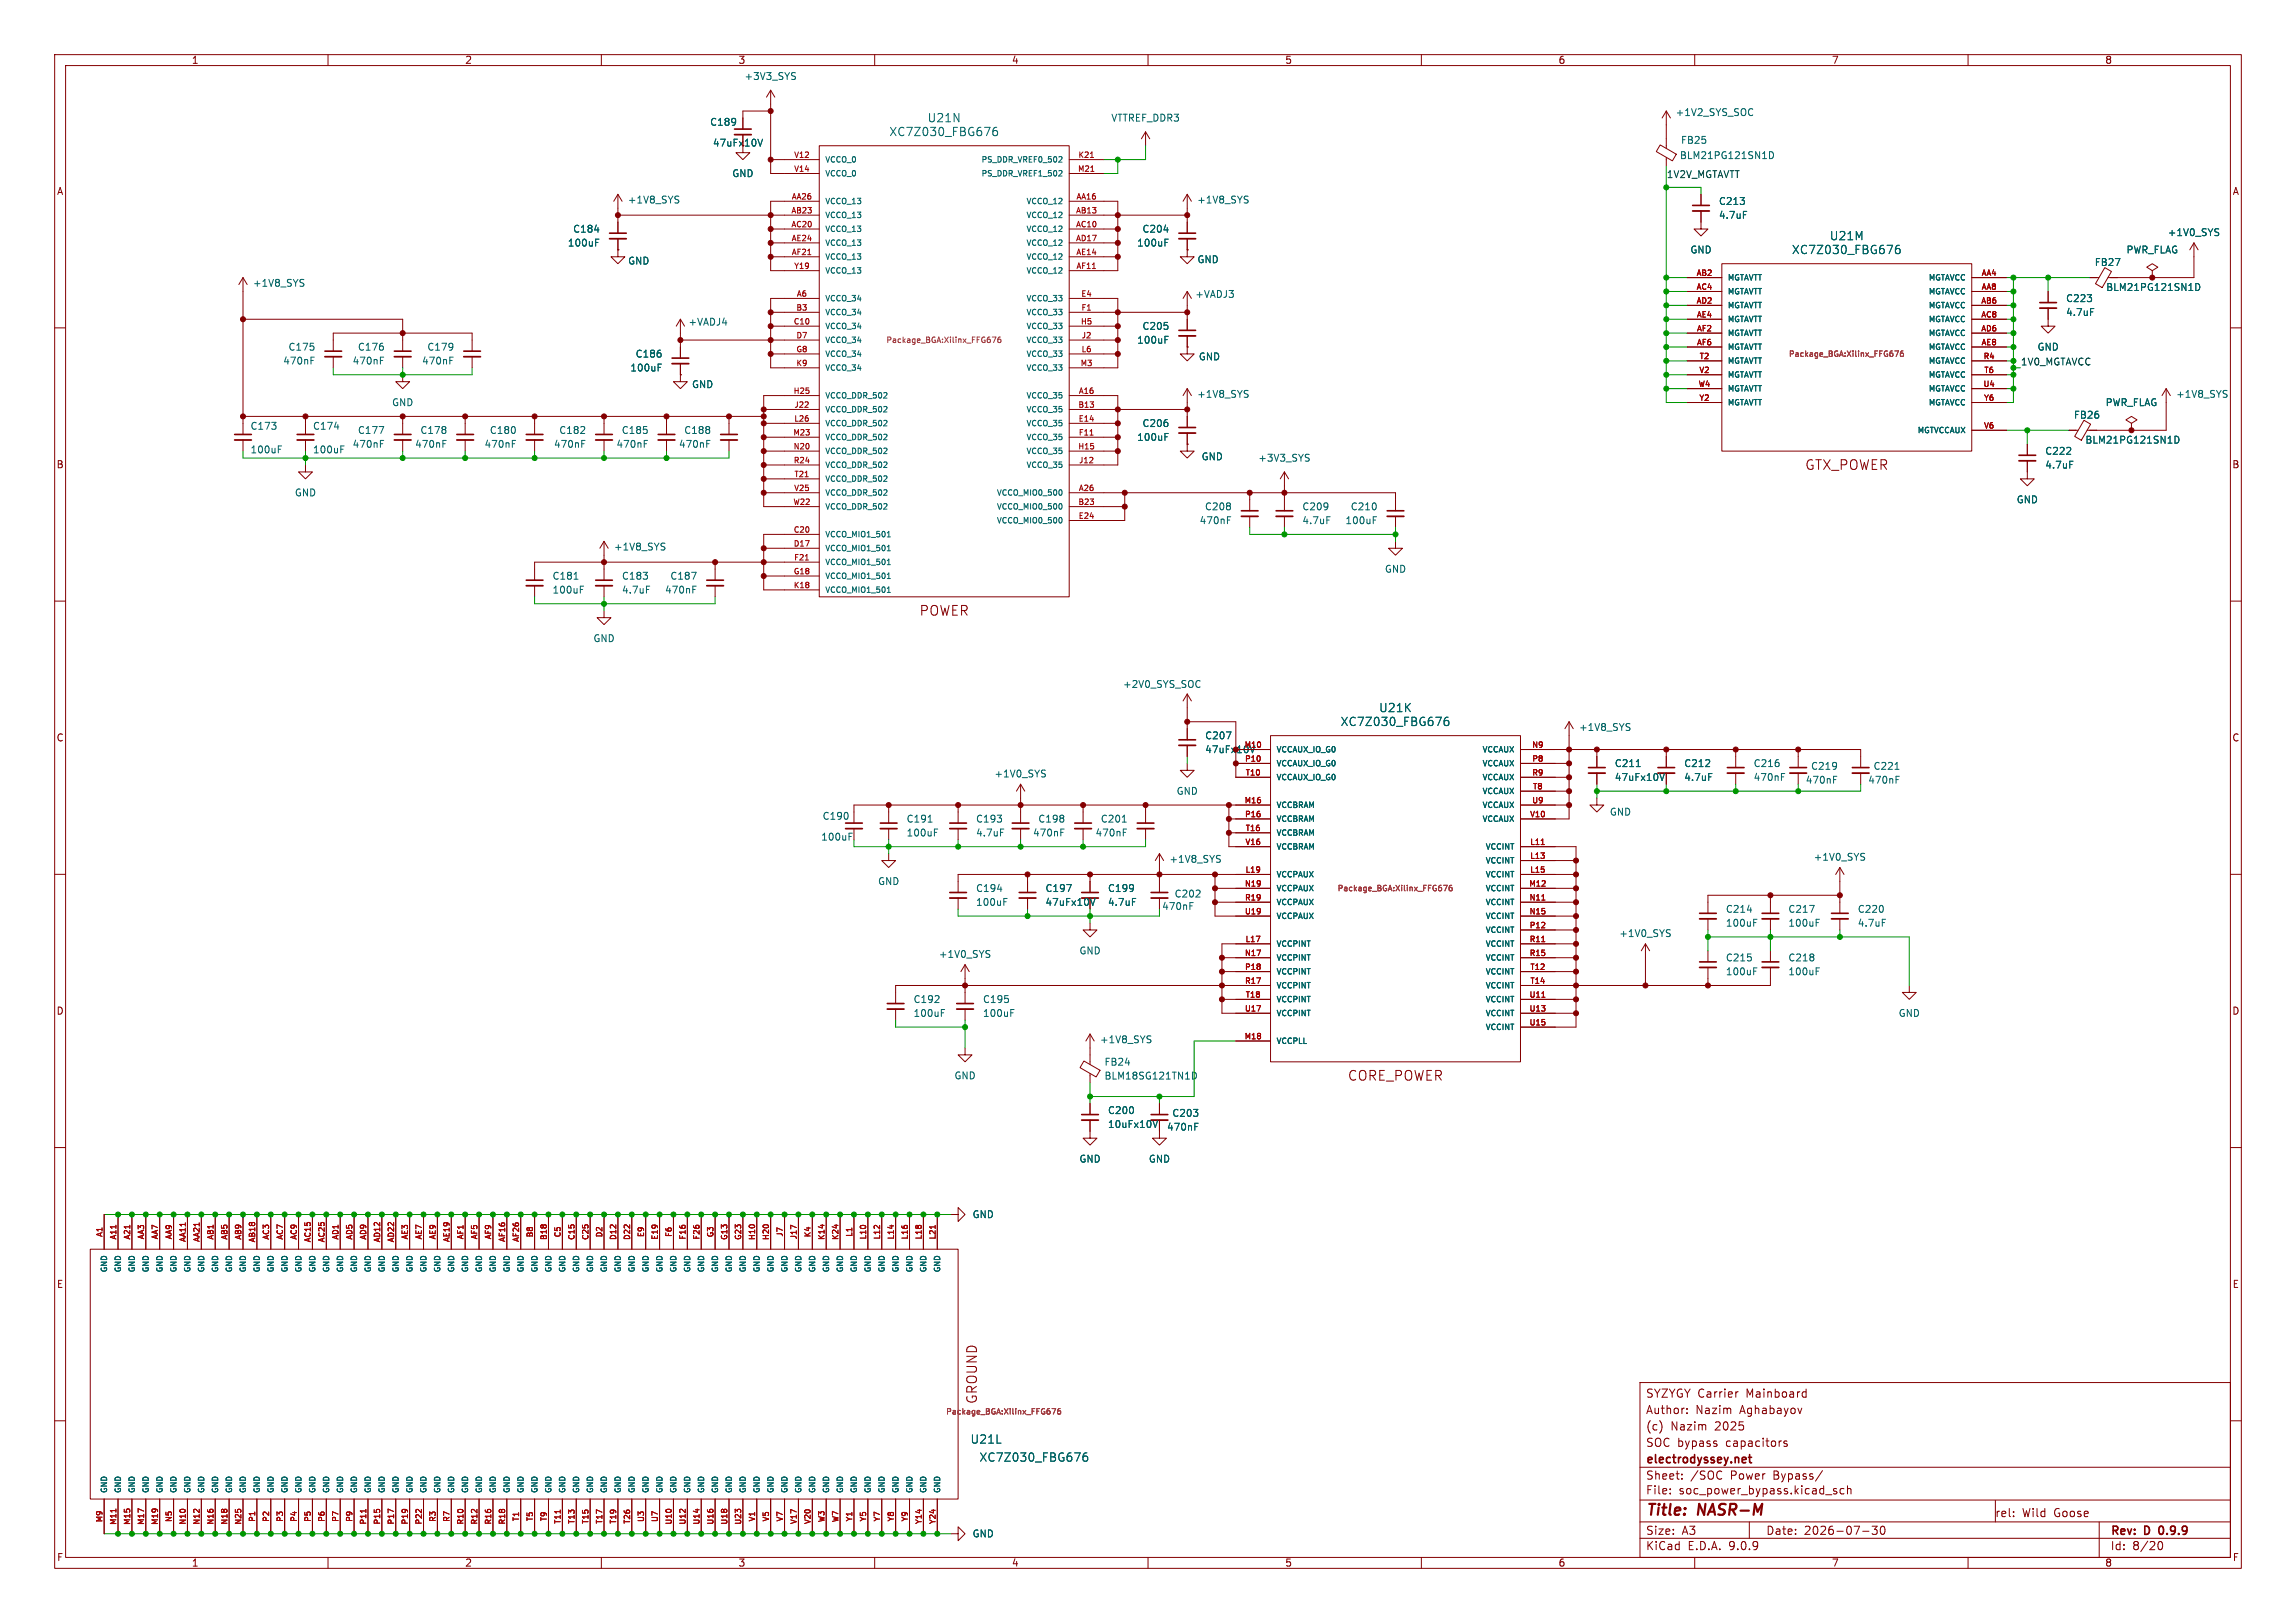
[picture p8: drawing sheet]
<svg xmlns="http://www.w3.org/2000/svg" width="420mm" height="297mm" viewBox="0 0 420 297" stroke-linecap="round" stroke-linejoin="round" font-family="sans-serif">
<defs><g id="words">
<g font-size="2.8" fill="#840000">
<text x="301" y="277.9">Title:</text>
<text x="310.6" y="277.9">NASR-M</text>
</g>
<g font-size="2.5" fill="#840000">
<text x="330.1" y="86.2">GTX_POWER</text>
<text x="168.1" y="112.9">POWER</text>
<text x="246.5" y="198">CORE_POWER</text>
<text x="178.9" y="257" transform="rotate(-90 178.9 257)">GROUND</text>
</g>
<g font-size="2.1" fill="#006464">
<text x="169.6" y="22.6">U21N</text>
<text x="162.6" y="25.1">XC7Z030_FBG676</text>
<text x="327.7" y="46.7">XC7Z030_FBG676</text>
<text x="334.6" y="44.2">U21M</text>
<text x="252.2" y="130.5">U21K</text>
<text x="245.1" y="133.1">XC7Z030_FBG676</text>
<text x="177.4" y="264.4">U21L</text>
<text x="179.1" y="267.7">XC7Z030_FBG676</text>
</g>
<g font-size="2.1" fill="#840000">
<text x="301" y="256">SYZYGY Carrier</text>
<text x="319.4" y="256">Mainboard</text>
<text x="301" y="262">(c)</text>
<text x="301" y="259">Author:</text>
<text x="305.6" y="262">Nazim</text>
<text x="310.1" y="259">Nazim</text>
<text x="313.7" y="262">2025</text>
<text x="318.3" y="259">Aghabayov</text>
<text x="301" y="268.2">electrodyssey.net</text>
<text x="301" y="265">SOC bypass</text>
<text x="315.7" y="265">capacitors</text>
<text x="301" y="273.7">File:</text>
<text x="301" y="271">Sheet:</text>
<text x="307.1" y="273.7">soc_power_bypass.kicad_sch</text>
<text x="309.2" y="271">/SOC</text>
<text x="316.6" y="271">Power</text>
<text x="324.5" y="271">Bypass/</text>
<text x="301" y="281.1">Size:</text>
<text x="307.6" y="281.1">A3</text>
<text x="323" y="281.1">Date:</text>
<text x="330" y="281.1">2026-07-30</text>
<text x="364.9" y="277.8">rel:</text>
<text x="369.9" y="277.8">Wild</text>
<text x="375.8" y="277.8">Goose</text>
<text x="386" y="281.3">Rev:</text>
<text x="392.4" y="281.3">D</text>
<text x="395.6" y="281.3">0.9.9</text>
<text x="301" y="283.9">KiCad</text>
<text x="308.7" y="283.9">E.D.A.</text>
<text x="316.3" y="283.9">9.0.9</text>
<text x="386" y="283.9">Id:</text>
<text x="390.1" y="283.9">8/20</text>
</g>
<g font-size="1.8" fill="#840000">
<text x="35" y="11.9">1</text>
<text x="85" y="11.9">2</text>
<text x="135" y="11.9">3</text>
<text x="185" y="11.9">4</text>
<text x="235" y="11.9">5</text>
<text x="285" y="11.9">6</text>
<text x="335" y="11.9">7</text>
<text x="385" y="11.9">8</text>
<text x="130.3" y="27">47uFx10V</text>
<text x="10.3" y="35.9">A</text>
<text x="408.3" y="35.9">A</text>
<text x="10.3" y="85.9">B</text>
<text x="408.2" y="85.9">B</text>
<text x="10.3" y="135.9">C</text>
<text x="408.2" y="135.9">C</text>
<text x="220.4" y="138">47uFx10V</text>
<text x="10.3" y="185.9">D</text>
<text x="408.2" y="185.9">D</text>
<text x="10.3" y="235.9">E</text>
<text x="408.3" y="235.9">E</text>
<text x="10.3" y="285.9">F</text>
<text x="35" y="286.9">1</text>
<text x="85" y="286.9">2</text>
<text x="135" y="286.9">3</text>
<text x="185" y="286.9">4</text>
<text x="235" y="286.9">5</text>
<text x="285" y="286.9">6</text>
<text x="335" y="286.9">7</text>
<text x="385" y="286.9">8</text>
<text x="408.3" y="285.9">F</text>
</g>
<g font-size="1.8" fill="#006464">
<text x="136.1" y="14.8">+3V3_SYS</text>
<text x="129.8" y="23.2">C189</text>
<text x="203.2" y="22.5">VTTREF_DDR3</text>
<text x="306.4" y="21.4">+1V2_SYS_SOC</text>
<text x="307.2" y="29.3">BLM21PG121SN1D</text>
<text x="307.4" y="26.5">FB25</text>
<text x="133.9" y="32.6">GND</text>
<text x="114.8" y="37.4">+1V8_SYS</text>
<text x="218.9" y="37.4">+1V8_SYS</text>
<text x="314.3" y="37.7">C213</text>
<text x="314.3" y="40.2">4.7uF</text>
<text x="103.8" y="45.3">100uF</text>
<text x="104.7" y="42.8">C184</text>
<text x="207.9" y="45.3">100uF</text>
<text x="208.9" y="42.8">C204</text>
<text x="309.1" y="46.6">GND</text>
<text x="388.9" y="46.6">PWR_FLAG</text>
<text x="396.4" y="43.4">+1V0_SYS</text>
<text x="46.2" y="52.7">+1V8_SYS</text>
<text x="114.8" y="48.6">GND</text>
<text x="218.9" y="48.4">GND</text>
<text x="383.1" y="48.9">FB27</text>
<text x="385.2" y="53.4">BLM21PG121SN1D</text>
<text x="125.8" y="59.8">+VADJ4</text>
<text x="218.5" y="54.7">+VADJ3</text>
<text x="377.8" y="55.5">C223</text>
<text x="377.8" y="58">4.7uF</text>
<text x="52.7" y="64.4">C175</text>
<text x="65.4" y="64.4">C176</text>
<text x="78.1" y="64.4">C179</text>
<text x="116.2" y="65.6">C186</text>
<text x="207.9" y="63.1">100uF</text>
<text x="208.9" y="60.6">C205</text>
<text x="372.6" y="64.4">GND</text>
<text x="51.7" y="66.9">470nF</text>
<text x="64.4" y="66.9">470nF</text>
<text x="77.1" y="66.9">470nF</text>
<text x="115.2" y="68.2">100uF</text>
<text x="126.5" y="71.2">GND</text>
<text x="219.2" y="66.1">GND</text>
<text x="71.6" y="74.5">GND</text>
<text x="218.9" y="73">+1V8_SYS</text>
<text x="379.3" y="76.8">FB26</text>
<text x="385.1" y="74.5">PWR_FLAG</text>
<text x="398" y="73">+1V8_SYS</text>
<text x="45.7" y="78.8">C173</text>
<text x="45.7" y="83.2">100uF</text>
<text x="57.2" y="78.8">C174</text>
<text x="57.2" y="83.2">100uF</text>
<text x="64.4" y="82.1">470nF</text>
<text x="65.4" y="79.6">C177</text>
<text x="75.8" y="82.1">470nF</text>
<text x="76.8" y="79.6">C178</text>
<text x="88.5" y="82.1">470nF</text>
<text x="89.5" y="79.6">C180</text>
<text x="101.2" y="82.1">470nF</text>
<text x="102.2" y="79.6">C182</text>
<text x="112.7" y="82.1">470nF</text>
<text x="113.6" y="79.6">C185</text>
<text x="124.1" y="82.1">470nF</text>
<text x="125.1" y="79.6">C188</text>
<text x="207.9" y="80.9">100uF</text>
<text x="208.9" y="78.3">C206</text>
<text x="374" y="83.4">C222</text>
<text x="381.4" y="81.4">BLM21PG121SN1D</text>
<text x="219.7" y="84.4">GND</text>
<text x="230.1" y="84.7">+3V3_SYS</text>
<text x="374" y="86">4.7uF</text>
<text x="53.8" y="91">GND</text>
<text x="220.3" y="93.6">C208</text>
<text x="238.1" y="93.6">C209</text>
<text x="247" y="93.6">C210</text>
<text x="368.8" y="92.3">GND</text>
<text x="112.2" y="100.9">+1V8_SYS</text>
<text x="219.3" y="96.1">470nF</text>
<text x="238.1" y="96.1">4.7uF</text>
<text x="246" y="96.1">100uF</text>
<text x="101" y="106.3">C181</text>
<text x="113.7" y="106.3">C183</text>
<text x="122.5" y="106.3">C187</text>
<text x="253.2" y="105">GND</text>
<text x="101" y="108.8">100uF</text>
<text x="113.7" y="108.8">4.7uF</text>
<text x="121.6" y="108.8">470nF</text>
<text x="108.5" y="117.7">GND</text>
<text x="205.3" y="126.1">+2V0_SYS_SOC</text>
<text x="220.4" y="135.5">C207</text>
<text x="288.7" y="134">+1V8_SYS</text>
<text x="181.8" y="142.5">+1V0_SYS</text>
<text x="295.3" y="140.6">C211</text>
<text x="295.3" y="143.1">47uFx10V</text>
<text x="308" y="140.6">C212</text>
<text x="308" y="143.1">4.7uF</text>
<text x="320.7" y="140.6">C216</text>
<text x="320.7" y="143.1">470nF</text>
<text x="330.2" y="143.6">470nF</text>
<text x="331.2" y="141.1">C219</text>
<text x="341.6" y="143.6">470nF</text>
<text x="342.6" y="141.1">C221</text>
<text x="215.1" y="145.6">GND</text>
<text x="294.4" y="149.5">GND</text>
<text x="150.1" y="154">100uF</text>
<text x="150.4" y="150.2">C190</text>
<text x="165.7" y="150.7">C191</text>
<text x="165.7" y="153.3">100uF</text>
<text x="178.4" y="150.7">C193</text>
<text x="178.4" y="153.3">4.7uF</text>
<text x="188.9" y="153.3">470nF</text>
<text x="189.8" y="150.7">C198</text>
<text x="200.3" y="153.3">470nF</text>
<text x="201.3" y="150.7">C201</text>
<text x="213.8" y="158.1">+1V8_SYS</text>
<text x="331.7" y="157.7">+1V0_SYS</text>
<text x="160.5" y="162.2">GND</text>
<text x="178.4" y="163.4">C194</text>
<text x="178.4" y="166">100uF</text>
<text x="191.1" y="163.4">C197</text>
<text x="191.1" y="166">47uFx10V</text>
<text x="202.6" y="163.4">C199</text>
<text x="202.6" y="166">4.7uF</text>
<text x="212.5" y="166.7">470nF</text>
<text x="214.8" y="164.4">C202</text>
<text x="315.6" y="167.2">C214</text>
<text x="327" y="167.2">C217</text>
<text x="339.7" y="167.2">C220</text>
<text x="296.1" y="171.7">+1V0_SYS</text>
<text x="315.6" y="169.8">100uF</text>
<text x="327" y="169.8">100uF</text>
<text x="339.7" y="169.8">4.7uF</text>
<text x="171.7" y="175.5">+1V0_SYS</text>
<text x="197.4" y="174.9">GND</text>
<text x="315.6" y="176.1">C215</text>
<text x="315.6" y="178.7">100uF</text>
<text x="327" y="176.1">C218</text>
<text x="327" y="178.7">100uF</text>
<text x="167" y="183.7">C192</text>
<text x="179.7" y="183.7">C195</text>
<text x="167" y="186.3">100uF</text>
<text x="179.7" y="186.3">100uF</text>
<text x="201.1" y="191.1">+1V8_SYS</text>
<text x="347.2" y="186.3">GND</text>
<text x="174.5" y="197.7">GND</text>
<text x="201.9" y="197.8">BLM18SG121TN1D</text>
<text x="201.9" y="195.2">FB24</text>
<text x="202.6" y="204.1">C200</text>
<text x="202.6" y="206.6">10uFx10V</text>
<text x="213.4" y="207.1">470nF</text>
<text x="214.3" y="204.6">C203</text>
<text x="197.4" y="213">GND</text>
<text x="210.1" y="213">GND</text>
<text x="177.8" y="223.1">GND</text>
<text x="177.8" y="281.5">GND</text>
</g>
<g font-size="1.8" fill="#0f0f0f">
<text x="304.8" y="32.7">1V2V_MGTAVTT</text>
<text x="369.6" y="67">1V0_MGTAVCC</text>
</g>
<g font-size="1.4" fill="#a90000">
<text x="145.2" y="29">V12</text>
<text x="197.2" y="29">K21</text>
<text x="145.2" y="31.5">V14</text>
<text x="197.1" y="31.5">M21</text>
<text x="144.6" y="39.1">AB23</text>
<text x="144.6" y="41.7">AC20</text>
<text x="144.7" y="36.6">AA26</text>
<text x="196.7" y="39.1">AB13</text>
<text x="196.7" y="41.7">AC10</text>
<text x="196.8" y="36.6">AA16</text>
<text x="144.7" y="44.2">AE24</text>
<text x="144.7" y="46.7">AF21</text>
<text x="196.7" y="44.2">AD17</text>
<text x="196.8" y="46.7">AE14</text>
<text x="145.2" y="49.3">Y19</text>
<text x="196.8" y="49.3">AF11</text>
<text x="310.2" y="50.5">AB2</text>
<text x="310.2" y="53.1">AC4</text>
<text x="362.4" y="50.5">AA4</text>
<text x="362.4" y="53.1">AA8</text>
<text x="145.1" y="59.4">C10</text>
<text x="145.6" y="56.9">B3</text>
<text x="145.6" y="54.4">A6</text>
<text x="197.6" y="59.4">H5</text>
<text x="197.7" y="54.4">E4</text>
<text x="197.7" y="56.9">F1</text>
<text x="310.2" y="55.6">AD2</text>
<text x="310.3" y="58.2">AE4</text>
<text x="362.3" y="55.6">AB6</text>
<text x="362.3" y="58.2">AC8</text>
<text x="145.6" y="62">D7</text>
<text x="145.6" y="64.5">G8</text>
<text x="197.7" y="64.5">L6</text>
<text x="197.8" y="62">J2</text>
<text x="310.3" y="60.7">AF2</text>
<text x="310.3" y="63.2">AF6</text>
<text x="310.8" y="65.8">T2</text>
<text x="362.3" y="60.7">AD6</text>
<text x="362.3" y="63.2">AE8</text>
<text x="362.7" y="65.8">R4</text>
<text x="145.6" y="67.1">K9</text>
<text x="197.6" y="67.1">M3</text>
<text x="310.6" y="70.9">W4</text>
<text x="310.7" y="68.3">V2</text>
<text x="362.7" y="70.9">U4</text>
<text x="362.9" y="68.3">T6</text>
<text x="145.1" y="72.1">H25</text>
<text x="145.2" y="77.2">L26</text>
<text x="145.2" y="74.7">J22</text>
<text x="197.2" y="74.7">B13</text>
<text x="197.2" y="77.2">E14</text>
<text x="197.2" y="72.1">A16</text>
<text x="310.7" y="73.4">Y2</text>
<text x="362.8" y="73.4">Y6</text>
<text x="145" y="79.8">M23</text>
<text x="145.1" y="82.3">N20</text>
<text x="197.1" y="82.3">H15</text>
<text x="197.2" y="79.8">F11</text>
<text x="362.8" y="78.5">V6</text>
<text x="145.1" y="84.8">R24</text>
<text x="145.2" y="89.9">V25</text>
<text x="145.2" y="87.4">T21</text>
<text x="197.2" y="89.9">A26</text>
<text x="197.3" y="84.8">J12</text>
<text x="145" y="92.5">W22</text>
<text x="197.2" y="92.5">B23</text>
<text x="197.2" y="95">E24</text>
<text x="145.1" y="97.5">C20</text>
<text x="145.1" y="100.1">D17</text>
<text x="145.1" y="105.2">G18</text>
<text x="145.1" y="107.7">K18</text>
<text x="145.2" y="102.6">F21</text>
<text x="227.6" y="136.9">M10</text>
<text x="280.2" y="136.9">N9</text>
<text x="227.6" y="139.4">P10</text>
<text x="227.8" y="142">T10</text>
<text x="280.2" y="139.4">P8</text>
<text x="280.2" y="142">R9</text>
<text x="227.6" y="147.1">M16</text>
<text x="227.6" y="149.6">P16</text>
<text x="279.8" y="149.6">V10</text>
<text x="280.2" y="147.1">U9</text>
<text x="280.3" y="144.5">T8</text>
<text x="227.7" y="154.7">V16</text>
<text x="227.8" y="152.1">T16</text>
<text x="279.8" y="154.7">L11</text>
<text x="227.7" y="159.8">L19</text>
<text x="279.8" y="157.2">L13</text>
<text x="279.8" y="159.8">L15</text>
<text x="227.6" y="162.3">N19</text>
<text x="227.6" y="167.4">U19</text>
<text x="227.6" y="164.8">R19</text>
<text x="279.6" y="162.3">M12</text>
<text x="279.7" y="164.8">N11</text>
<text x="279.7" y="167.4">N15</text>
<text x="227.7" y="172.5">L17</text>
<text x="279.7" y="169.9">P12</text>
<text x="279.7" y="172.5">R11</text>
<text x="227.6" y="175">N17</text>
<text x="227.6" y="177.5">P18</text>
<text x="279.7" y="175">R15</text>
<text x="279.8" y="177.5">T12</text>
<text x="227.6" y="185.2">U17</text>
<text x="227.6" y="180.1">R17</text>
<text x="227.8" y="182.6">T18</text>
<text x="279.7" y="182.6">U11</text>
<text x="279.7" y="185.2">U13</text>
<text x="279.8" y="180.1">T14</text>
<text x="227.6" y="190.2">M18</text>
<text x="279.7" y="187.7">U15</text>
<text x="18.8" y="226.5" transform="rotate(-90 18.8 226.5)">A1</text>
<text x="21.3" y="227" transform="rotate(-90 21.3 227)">A11</text>
<text x="23.9" y="227" transform="rotate(-90 23.9 227)">A21</text>
<text x="26.4" y="226.9" transform="rotate(-90 26.4 226.9)">AA3</text>
<text x="29" y="226.9" transform="rotate(-90 29 226.9)">AA7</text>
<text x="31.5" y="226.9" transform="rotate(-90 31.5 226.9)">AA9</text>
<text x="34" y="227.4" transform="rotate(-90 34 227.4)">AA11</text>
<text x="36.6" y="227.4" transform="rotate(-90 36.6 227.4)">AA21</text>
<text x="39.1" y="227" transform="rotate(-90 39.1 227)">AB1</text>
<text x="41.7" y="227" transform="rotate(-90 41.7 227)">AB5</text>
<text x="44.2" y="227" transform="rotate(-90 44.2 227)">AB9</text>
<text x="46.7" y="227.5" transform="rotate(-90 46.7 227.5)">AB18</text>
<text x="49.3" y="227" transform="rotate(-90 49.3 227)">AC3</text>
<text x="51.8" y="227" transform="rotate(-90 51.8 227)">AC7</text>
<text x="54.4" y="227" transform="rotate(-90 54.4 227)">AC9</text>
<text x="56.9" y="227.5" transform="rotate(-90 56.9 227.5)">AC15</text>
<text x="59.4" y="227.5" transform="rotate(-90 59.4 227.5)">AC25</text>
<text x="62" y="227" transform="rotate(-90 62 227)">AD1</text>
<text x="64.5" y="227" transform="rotate(-90 64.5 227)">AD5</text>
<text x="67.1" y="227" transform="rotate(-90 67.1 227)">AD9</text>
<text x="69.6" y="227.5" transform="rotate(-90 69.6 227.5)">AD12</text>
<text x="72.1" y="227.5" transform="rotate(-90 72.1 227.5)">AD22</text>
<text x="74.7" y="226.9" transform="rotate(-90 74.7 226.9)">AE3</text>
<text x="77.2" y="226.9" transform="rotate(-90 77.2 226.9)">AE7</text>
<text x="79.8" y="226.9" transform="rotate(-90 79.8 226.9)">AE9</text>
<text x="82.3" y="227.4" transform="rotate(-90 82.3 227.4)">AE19</text>
<text x="84.8" y="226.9" transform="rotate(-90 84.8 226.9)">AF1</text>
<text x="87.4" y="226.9" transform="rotate(-90 87.4 226.9)">AF5</text>
<text x="89.9" y="226.9" transform="rotate(-90 89.9 226.9)">AF9</text>
<text x="92.5" y="227.4" transform="rotate(-90 92.5 227.4)">AF16</text>
<text x="95" y="227.4" transform="rotate(-90 95 227.4)">AF26</text>
<text x="97.5" y="226.5" transform="rotate(-90 97.5 226.5)">B8</text>
<text x="100.1" y="227" transform="rotate(-90 100.1 227)">B18</text>
<text x="102.6" y="226.5" transform="rotate(-90 102.6 226.5)">C5</text>
<text x="105.2" y="227" transform="rotate(-90 105.2 227)">C15</text>
<text x="107.7" y="227" transform="rotate(-90 107.7 227)">C25</text>
<text x="110.2" y="226.5" transform="rotate(-90 110.2 226.5)">D2</text>
<text x="112.8" y="227" transform="rotate(-90 112.8 227)">D12</text>
<text x="115.3" y="227" transform="rotate(-90 115.3 227)">D22</text>
<text x="117.9" y="226.5" transform="rotate(-90 117.9 226.5)">E9</text>
<text x="120.4" y="227" transform="rotate(-90 120.4 227)">E19</text>
<text x="122.9" y="226.5" transform="rotate(-90 122.9 226.5)">F6</text>
<text x="125.5" y="227" transform="rotate(-90 125.5 227)">F16</text>
<text x="128" y="227" transform="rotate(-90 128 227)">F26</text>
<text x="130.6" y="226.5" transform="rotate(-90 130.6 226.5)">G3</text>
<text x="133.1" y="227" transform="rotate(-90 133.1 227)">G13</text>
<text x="135.6" y="227" transform="rotate(-90 135.6 227)">G23</text>
<text x="138.2" y="227.1" transform="rotate(-90 138.2 227.1)">H10</text>
<text x="140.7" y="227.1" transform="rotate(-90 140.7 227.1)">H20</text>
<text x="143.3" y="226.4" transform="rotate(-90 143.3 226.4)">J7</text>
<text x="145.8" y="226.9" transform="rotate(-90 145.8 226.9)">J17</text>
<text x="148.3" y="226.5" transform="rotate(-90 148.3 226.5)">K4</text>
<text x="150.9" y="227" transform="rotate(-90 150.9 227)">K14</text>
<text x="153.4" y="227" transform="rotate(-90 153.4 227)">K24</text>
<text x="156" y="226.4" transform="rotate(-90 156 226.4)">L1</text>
<text x="158.5" y="226.9" transform="rotate(-90 158.5 226.9)">L10</text>
<text x="161" y="226.9" transform="rotate(-90 161 226.9)">L12</text>
<text x="163.6" y="226.9" transform="rotate(-90 163.6 226.9)">L14</text>
<text x="166.1" y="226.9" transform="rotate(-90 166.1 226.9)">L16</text>
<text x="168.7" y="226.9" transform="rotate(-90 168.7 226.9)">L18</text>
<text x="171.2" y="226.9" transform="rotate(-90 171.2 226.9)">L21</text>
<text x="18.8" y="278.7" transform="rotate(-90 18.8 278.7)">M9</text>
<text x="21.3" y="279.2" transform="rotate(-90 21.3 279.2)">M11</text>
<text x="23.9" y="279.2" transform="rotate(-90 23.9 279.2)">M15</text>
<text x="26.4" y="279.2" transform="rotate(-90 26.4 279.2)">M17</text>
<text x="29" y="279.2" transform="rotate(-90 29 279.2)">M19</text>
<text x="31.5" y="278.6" transform="rotate(-90 31.5 278.6)">N5</text>
<text x="34" y="279.1" transform="rotate(-90 34 279.1)">N10</text>
<text x="36.6" y="279.1" transform="rotate(-90 36.6 279.1)">N12</text>
<text x="39.1" y="279.1" transform="rotate(-90 39.1 279.1)">N16</text>
<text x="41.7" y="279.1" transform="rotate(-90 41.7 279.1)">N18</text>
<text x="44.2" y="279.1" transform="rotate(-90 44.2 279.1)">N25</text>
<text x="46.7" y="278.6" transform="rotate(-90 46.7 278.6)">P1</text>
<text x="49.3" y="278.6" transform="rotate(-90 49.3 278.6)">P2</text>
<text x="51.8" y="278.6" transform="rotate(-90 51.8 278.6)">P3</text>
<text x="54.4" y="278.6" transform="rotate(-90 54.4 278.6)">P4</text>
<text x="56.9" y="278.6" transform="rotate(-90 56.9 278.6)">P5</text>
<text x="59.4" y="278.6" transform="rotate(-90 59.4 278.6)">P6</text>
<text x="62" y="278.6" transform="rotate(-90 62 278.6)">P7</text>
<text x="64.5" y="278.6" transform="rotate(-90 64.5 278.6)">P9</text>
<text x="67.1" y="279.1" transform="rotate(-90 67.1 279.1)">P11</text>
<text x="69.6" y="279.1" transform="rotate(-90 69.6 279.1)">P15</text>
<text x="72.1" y="279.1" transform="rotate(-90 72.1 279.1)">P17</text>
<text x="74.7" y="279.1" transform="rotate(-90 74.7 279.1)">P19</text>
<text x="77.2" y="279.1" transform="rotate(-90 77.2 279.1)">P22</text>
<text x="79.8" y="278.6" transform="rotate(-90 79.8 278.6)">R3</text>
<text x="82.3" y="278.6" transform="rotate(-90 82.3 278.6)">R7</text>
<text x="84.8" y="279.1" transform="rotate(-90 84.8 279.1)">R10</text>
<text x="87.4" y="279.1" transform="rotate(-90 87.4 279.1)">R12</text>
<text x="89.9" y="279.1" transform="rotate(-90 89.9 279.1)">R16</text>
<text x="92.5" y="279.1" transform="rotate(-90 92.5 279.1)">R18</text>
<text x="95" y="278.5" transform="rotate(-90 95 278.5)">T1</text>
<text x="97.5" y="278.5" transform="rotate(-90 97.5 278.5)">T5</text>
<text x="100.1" y="278.5" transform="rotate(-90 100.1 278.5)">T9</text>
<text x="102.6" y="279" transform="rotate(-90 102.6 279)">T11</text>
<text x="105.2" y="279" transform="rotate(-90 105.2 279)">T13</text>
<text x="107.7" y="279" transform="rotate(-90 107.7 279)">T15</text>
<text x="110.2" y="279" transform="rotate(-90 110.2 279)">T17</text>
<text x="112.8" y="279" transform="rotate(-90 112.8 279)">T19</text>
<text x="115.3" y="279" transform="rotate(-90 115.3 279)">T26</text>
<text x="117.9" y="278.6" transform="rotate(-90 117.9 278.6)">U3</text>
<text x="120.4" y="278.6" transform="rotate(-90 120.4 278.6)">U7</text>
<text x="122.9" y="279.1" transform="rotate(-90 122.9 279.1)">U10</text>
<text x="125.5" y="279.1" transform="rotate(-90 125.5 279.1)">U12</text>
<text x="128" y="279.1" transform="rotate(-90 128 279.1)">U14</text>
<text x="130.6" y="279.1" transform="rotate(-90 130.6 279.1)">U16</text>
<text x="133.1" y="279.1" transform="rotate(-90 133.1 279.1)">U18</text>
<text x="135.6" y="279.1" transform="rotate(-90 135.6 279.1)">U23</text>
<text x="138.2" y="278.5" transform="rotate(-90 138.2 278.5)">V1</text>
<text x="140.7" y="278.5" transform="rotate(-90 140.7 278.5)">V5</text>
<text x="143.3" y="278.5" transform="rotate(-90 143.3 278.5)">V7</text>
<text x="145.8" y="279" transform="rotate(-90 145.8 279)">V17</text>
<text x="148.3" y="279" transform="rotate(-90 148.3 279)">V20</text>
<text x="150.9" y="278.7" transform="rotate(-90 150.9 278.7)">W3</text>
<text x="153.4" y="278.7" transform="rotate(-90 153.4 278.7)">W7</text>
<text x="156" y="278.5" transform="rotate(-90 156 278.5)">Y1</text>
<text x="158.5" y="278.5" transform="rotate(-90 158.5 278.5)">Y5</text>
<text x="161" y="278.5" transform="rotate(-90 161 278.5)">Y7</text>
<text x="163.6" y="278.5" transform="rotate(-90 163.6 278.5)">Y8</text>
<text x="166.1" y="278.5" transform="rotate(-90 166.1 278.5)">Y9</text>
<text x="168.7" y="279" transform="rotate(-90 168.7 279)">Y14</text>
<text x="171.2" y="279" transform="rotate(-90 171.2 279)">Y24</text>
</g>
<g font-size="1.4" fill="#006464">
<text x="150.9" y="29.9">VCCO_0</text>
<text x="179.4" y="29.9">PS_DDR_VREF0_502</text>
<text x="150.9" y="32.5">VCCO_0</text>
<text x="179.4" y="32.5">PS_DDR_VREF1_502</text>
<text x="150.9" y="37.6">VCCO_13</text>
<text x="150.9" y="40.1">VCCO_13</text>
<text x="187.6" y="37.6">VCCO_12</text>
<text x="187.6" y="40.1">VCCO_12</text>
<text x="150.9" y="42.6">VCCO_13</text>
<text x="150.9" y="45.2">VCCO_13</text>
<text x="150.9" y="47.7">VCCO_13</text>
<text x="187.6" y="42.6">VCCO_12</text>
<text x="187.6" y="45.2">VCCO_12</text>
<text x="187.6" y="47.7">VCCO_12</text>
<text x="150.9" y="50.3">VCCO_13</text>
<text x="187.6" y="50.3">VCCO_12</text>
<text x="316" y="51.5">MGTAVTT</text>
<text x="352.7" y="51.5">MGTAVCC</text>
<text x="150.9" y="55.3">VCCO_34</text>
<text x="150.9" y="57.9">VCCO_34</text>
<text x="187.6" y="55.3">VCCO_33</text>
<text x="187.6" y="57.9">VCCO_33</text>
<text x="316" y="54.1">MGTAVTT</text>
<text x="316" y="56.6">MGTAVTT</text>
<text x="316" y="59.2">MGTAVTT</text>
<text x="352.7" y="54.1">MGTAVCC</text>
<text x="352.7" y="56.6">MGTAVCC</text>
<text x="352.7" y="59.2">MGTAVCC</text>
<text x="150.9" y="60.4">VCCO_34</text>
<text x="150.9" y="63">VCCO_34</text>
<text x="150.9" y="65.5">VCCO_34</text>
<text x="187.6" y="60.4">VCCO_33</text>
<text x="187.6" y="63">VCCO_33</text>
<text x="187.6" y="65.5">VCCO_33</text>
<text x="316" y="61.7">MGTAVTT</text>
<text x="316" y="64.2">MGTAVTT</text>
<text x="352.7" y="61.7">MGTAVCC</text>
<text x="352.7" y="64.2">MGTAVCC</text>
<text x="150.9" y="68">VCCO_34</text>
<text x="187.6" y="68">VCCO_33</text>
<text x="316" y="66.8">MGTAVTT</text>
<text x="316" y="69.3">MGTAVTT</text>
<text x="316" y="71.9">MGTAVTT</text>
<text x="352.7" y="66.8">MGTAVCC</text>
<text x="352.7" y="69.3">MGTAVCC</text>
<text x="352.7" y="71.9">MGTAVCC</text>
<text x="150.9" y="73.1">VCCO_DDR_502</text>
<text x="150.9" y="75.7">VCCO_DDR_502</text>
<text x="187.6" y="73.1">VCCO_35</text>
<text x="187.6" y="75.7">VCCO_35</text>
<text x="316" y="74.4">MGTAVTT</text>
<text x="352.7" y="74.4">MGTAVCC</text>
<text x="150.9" y="78.2">VCCO_DDR_502</text>
<text x="150.9" y="80.7">VCCO_DDR_502</text>
<text x="150.9" y="83.3">VCCO_DDR_502</text>
<text x="187.6" y="78.2">VCCO_35</text>
<text x="187.6" y="80.7">VCCO_35</text>
<text x="187.6" y="83.3">VCCO_35</text>
<text x="350.7" y="79.5">MGTVCCAUX</text>
<text x="150.9" y="85.8">VCCO_DDR_502</text>
<text x="150.9" y="88.4">VCCO_DDR_502</text>
<text x="187.6" y="85.8">VCCO_35</text>
<text x="150.9" y="90.9">VCCO_DDR_502</text>
<text x="150.9" y="93.4">VCCO_DDR_502</text>
<text x="182.2" y="90.9">VCCO_MIO0_500</text>
<text x="182.2" y="93.4">VCCO_MIO0_500</text>
<text x="182.2" y="96">VCCO_MIO0_500</text>
<text x="150.9" y="98.5">VCCO_MIO1_501</text>
<text x="150.9" y="101.1">VCCO_MIO1_501</text>
<text x="150.9" y="103.6">VCCO_MIO1_501</text>
<text x="150.9" y="106.1">VCCO_MIO1_501</text>
<text x="150.9" y="108.7">VCCO_MIO1_501</text>
<text x="233.4" y="137.9">VCCAUX_IO_G0</text>
<text x="271.1" y="137.9">VCCAUX</text>
<text x="233.4" y="140.4">VCCAUX_IO_G0</text>
<text x="233.4" y="143">VCCAUX_IO_G0</text>
<text x="271.1" y="140.4">VCCAUX</text>
<text x="271.1" y="143">VCCAUX</text>
<text x="233.4" y="148.1">VCCBRAM</text>
<text x="271.1" y="145.5">VCCAUX</text>
<text x="271.1" y="148.1">VCCAUX</text>
<text x="233.4" y="150.6">VCCBRAM</text>
<text x="233.4" y="153.1">VCCBRAM</text>
<text x="233.4" y="155.7">VCCBRAM</text>
<text x="271.1" y="150.6">VCCAUX</text>
<text x="271.6" y="155.7">VCCINT</text>
<text x="233.4" y="160.8">VCCPAUX</text>
<text x="271.6" y="158.2">VCCINT</text>
<text x="271.6" y="160.8">VCCINT</text>
<text x="233.4" y="163.3">VCCPAUX</text>
<text x="233.4" y="165.8">VCCPAUX</text>
<text x="271.6" y="163.3">VCCINT</text>
<text x="271.6" y="165.8">VCCINT</text>
<text x="233.4" y="168.4">VCCPAUX</text>
<text x="233.4" y="173.5">VCCPINT</text>
<text x="271.6" y="168.4">VCCINT</text>
<text x="271.6" y="170.9">VCCINT</text>
<text x="271.6" y="173.5">VCCINT</text>
<text x="233.4" y="176">VCCPINT</text>
<text x="233.4" y="178.5">VCCPINT</text>
<text x="271.6" y="176">VCCINT</text>
<text x="271.6" y="178.5">VCCINT</text>
<text x="233.4" y="181.1">VCCPINT</text>
<text x="233.4" y="183.6">VCCPINT</text>
<text x="271.6" y="181.1">VCCINT</text>
<text x="271.6" y="183.6">VCCINT</text>
<text x="233.4" y="186.2">VCCPINT</text>
<text x="233.4" y="191.2">VCCPLL</text>
<text x="271.6" y="186.2">VCCINT</text>
<text x="271.6" y="188.7">VCCINT</text>
<text x="19.8" y="233" transform="rotate(-90 19.8 233)">GND</text>
<text x="22.3" y="233" transform="rotate(-90 22.3 233)">GND</text>
<text x="24.9" y="233" transform="rotate(-90 24.9 233)">GND</text>
<text x="27.4" y="233" transform="rotate(-90 27.4 233)">GND</text>
<text x="29.9" y="233" transform="rotate(-90 29.9 233)">GND</text>
<text x="32.5" y="233" transform="rotate(-90 32.5 233)">GND</text>
<text x="35" y="233" transform="rotate(-90 35 233)">GND</text>
<text x="37.6" y="233" transform="rotate(-90 37.6 233)">GND</text>
<text x="40.1" y="233" transform="rotate(-90 40.1 233)">GND</text>
<text x="42.6" y="233" transform="rotate(-90 42.6 233)">GND</text>
<text x="45.2" y="233" transform="rotate(-90 45.2 233)">GND</text>
<text x="47.7" y="233" transform="rotate(-90 47.7 233)">GND</text>
<text x="50.3" y="233" transform="rotate(-90 50.3 233)">GND</text>
<text x="52.8" y="233" transform="rotate(-90 52.8 233)">GND</text>
<text x="55.3" y="233" transform="rotate(-90 55.3 233)">GND</text>
<text x="57.9" y="233" transform="rotate(-90 57.9 233)">GND</text>
<text x="60.4" y="233" transform="rotate(-90 60.4 233)">GND</text>
<text x="63" y="233" transform="rotate(-90 63 233)">GND</text>
<text x="65.5" y="233" transform="rotate(-90 65.5 233)">GND</text>
<text x="68" y="233" transform="rotate(-90 68 233)">GND</text>
<text x="70.6" y="233" transform="rotate(-90 70.6 233)">GND</text>
<text x="73.1" y="233" transform="rotate(-90 73.1 233)">GND</text>
<text x="75.7" y="233" transform="rotate(-90 75.7 233)">GND</text>
<text x="78.2" y="233" transform="rotate(-90 78.2 233)">GND</text>
<text x="80.7" y="233" transform="rotate(-90 80.7 233)">GND</text>
<text x="83.3" y="233" transform="rotate(-90 83.3 233)">GND</text>
<text x="85.8" y="233" transform="rotate(-90 85.8 233)">GND</text>
<text x="88.4" y="233" transform="rotate(-90 88.4 233)">GND</text>
<text x="90.9" y="233" transform="rotate(-90 90.9 233)">GND</text>
<text x="93.4" y="233" transform="rotate(-90 93.4 233)">GND</text>
<text x="96" y="233" transform="rotate(-90 96 233)">GND</text>
<text x="98.5" y="233" transform="rotate(-90 98.5 233)">GND</text>
<text x="101.1" y="233" transform="rotate(-90 101.1 233)">GND</text>
<text x="103.6" y="233" transform="rotate(-90 103.6 233)">GND</text>
<text x="106.1" y="233" transform="rotate(-90 106.1 233)">GND</text>
<text x="108.7" y="233" transform="rotate(-90 108.7 233)">GND</text>
<text x="111.2" y="233" transform="rotate(-90 111.2 233)">GND</text>
<text x="113.8" y="233" transform="rotate(-90 113.8 233)">GND</text>
<text x="116.3" y="233" transform="rotate(-90 116.3 233)">GND</text>
<text x="118.8" y="233" transform="rotate(-90 118.8 233)">GND</text>
<text x="121.4" y="233" transform="rotate(-90 121.4 233)">GND</text>
<text x="123.9" y="233" transform="rotate(-90 123.9 233)">GND</text>
<text x="126.5" y="233" transform="rotate(-90 126.5 233)">GND</text>
<text x="129" y="233" transform="rotate(-90 129 233)">GND</text>
<text x="131.5" y="233" transform="rotate(-90 131.5 233)">GND</text>
<text x="134.1" y="233" transform="rotate(-90 134.1 233)">GND</text>
<text x="136.6" y="233" transform="rotate(-90 136.6 233)">GND</text>
<text x="139.2" y="233" transform="rotate(-90 139.2 233)">GND</text>
<text x="141.7" y="233" transform="rotate(-90 141.7 233)">GND</text>
<text x="144.2" y="233" transform="rotate(-90 144.2 233)">GND</text>
<text x="146.8" y="233" transform="rotate(-90 146.8 233)">GND</text>
<text x="149.3" y="233" transform="rotate(-90 149.3 233)">GND</text>
<text x="151.9" y="233" transform="rotate(-90 151.9 233)">GND</text>
<text x="154.4" y="233" transform="rotate(-90 154.4 233)">GND</text>
<text x="156.9" y="233" transform="rotate(-90 156.9 233)">GND</text>
<text x="159.5" y="233" transform="rotate(-90 159.5 233)">GND</text>
<text x="162" y="233" transform="rotate(-90 162 233)">GND</text>
<text x="164.6" y="233" transform="rotate(-90 164.6 233)">GND</text>
<text x="167.1" y="233" transform="rotate(-90 167.1 233)">GND</text>
<text x="169.6" y="233" transform="rotate(-90 169.6 233)">GND</text>
<text x="172.2" y="233" transform="rotate(-90 172.2 233)">GND</text>
<text x="19.8" y="273.3" transform="rotate(-90 19.8 273.3)">GND</text>
<text x="22.3" y="273.3" transform="rotate(-90 22.3 273.3)">GND</text>
<text x="24.9" y="273.3" transform="rotate(-90 24.9 273.3)">GND</text>
<text x="27.4" y="273.3" transform="rotate(-90 27.4 273.3)">GND</text>
<text x="29.9" y="273.3" transform="rotate(-90 29.9 273.3)">GND</text>
<text x="32.5" y="273.3" transform="rotate(-90 32.5 273.3)">GND</text>
<text x="35" y="273.3" transform="rotate(-90 35 273.3)">GND</text>
<text x="37.6" y="273.3" transform="rotate(-90 37.6 273.3)">GND</text>
<text x="40.1" y="273.3" transform="rotate(-90 40.1 273.3)">GND</text>
<text x="42.6" y="273.3" transform="rotate(-90 42.6 273.3)">GND</text>
<text x="45.2" y="273.3" transform="rotate(-90 45.2 273.3)">GND</text>
<text x="47.7" y="273.3" transform="rotate(-90 47.7 273.3)">GND</text>
<text x="50.3" y="273.3" transform="rotate(-90 50.3 273.3)">GND</text>
<text x="52.8" y="273.3" transform="rotate(-90 52.8 273.3)">GND</text>
<text x="55.3" y="273.3" transform="rotate(-90 55.3 273.3)">GND</text>
<text x="57.9" y="273.3" transform="rotate(-90 57.9 273.3)">GND</text>
<text x="60.4" y="273.3" transform="rotate(-90 60.4 273.3)">GND</text>
<text x="63" y="273.3" transform="rotate(-90 63 273.3)">GND</text>
<text x="65.5" y="273.3" transform="rotate(-90 65.5 273.3)">GND</text>
<text x="68" y="273.3" transform="rotate(-90 68 273.3)">GND</text>
<text x="70.6" y="273.3" transform="rotate(-90 70.6 273.3)">GND</text>
<text x="73.1" y="273.3" transform="rotate(-90 73.1 273.3)">GND</text>
<text x="75.7" y="273.3" transform="rotate(-90 75.7 273.3)">GND</text>
<text x="78.2" y="273.3" transform="rotate(-90 78.2 273.3)">GND</text>
<text x="80.7" y="273.3" transform="rotate(-90 80.7 273.3)">GND</text>
<text x="83.3" y="273.3" transform="rotate(-90 83.3 273.3)">GND</text>
<text x="85.8" y="273.3" transform="rotate(-90 85.8 273.3)">GND</text>
<text x="88.4" y="273.3" transform="rotate(-90 88.4 273.3)">GND</text>
<text x="90.9" y="273.3" transform="rotate(-90 90.9 273.3)">GND</text>
<text x="93.4" y="273.3" transform="rotate(-90 93.4 273.3)">GND</text>
<text x="96" y="273.3" transform="rotate(-90 96 273.3)">GND</text>
<text x="98.5" y="273.3" transform="rotate(-90 98.5 273.3)">GND</text>
<text x="101.1" y="273.3" transform="rotate(-90 101.1 273.3)">GND</text>
<text x="103.6" y="273.3" transform="rotate(-90 103.6 273.3)">GND</text>
<text x="106.1" y="273.3" transform="rotate(-90 106.1 273.3)">GND</text>
<text x="108.7" y="273.3" transform="rotate(-90 108.7 273.3)">GND</text>
<text x="111.2" y="273.3" transform="rotate(-90 111.2 273.3)">GND</text>
<text x="113.8" y="273.3" transform="rotate(-90 113.8 273.3)">GND</text>
<text x="116.3" y="273.3" transform="rotate(-90 116.3 273.3)">GND</text>
<text x="118.8" y="273.3" transform="rotate(-90 118.8 273.3)">GND</text>
<text x="121.4" y="273.3" transform="rotate(-90 121.4 273.3)">GND</text>
<text x="123.9" y="273.3" transform="rotate(-90 123.9 273.3)">GND</text>
<text x="126.5" y="273.3" transform="rotate(-90 126.5 273.3)">GND</text>
<text x="129" y="273.3" transform="rotate(-90 129 273.3)">GND</text>
<text x="131.5" y="273.3" transform="rotate(-90 131.5 273.3)">GND</text>
<text x="134.1" y="273.3" transform="rotate(-90 134.1 273.3)">GND</text>
<text x="136.6" y="273.3" transform="rotate(-90 136.6 273.3)">GND</text>
<text x="139.2" y="273.3" transform="rotate(-90 139.2 273.3)">GND</text>
<text x="141.7" y="273.3" transform="rotate(-90 141.7 273.3)">GND</text>
<text x="144.2" y="273.3" transform="rotate(-90 144.2 273.3)">GND</text>
<text x="146.8" y="273.3" transform="rotate(-90 146.8 273.3)">GND</text>
<text x="149.3" y="273.3" transform="rotate(-90 149.3 273.3)">GND</text>
<text x="151.9" y="273.3" transform="rotate(-90 151.9 273.3)">GND</text>
<text x="154.4" y="273.3" transform="rotate(-90 154.4 273.3)">GND</text>
<text x="156.9" y="273.3" transform="rotate(-90 156.9 273.3)">GND</text>
<text x="159.5" y="273.3" transform="rotate(-90 159.5 273.3)">GND</text>
<text x="162" y="273.3" transform="rotate(-90 162 273.3)">GND</text>
<text x="164.6" y="273.3" transform="rotate(-90 164.6 273.3)">GND</text>
<text x="167.1" y="273.3" transform="rotate(-90 167.1 273.3)">GND</text>
<text x="169.6" y="273.3" transform="rotate(-90 169.6 273.3)">GND</text>
<text x="172.2" y="273.3" transform="rotate(-90 172.2 273.3)">GND</text>
</g>
<g font-size="1.4" fill="#840084">
<text x="162" y="63">Package_BGA:Xilinx_FFG676</text>
<text x="327.1" y="65.5">Package_BGA:Xilinx_FFG676</text>
<text x="244.6" y="163.3">Package_BGA:Xilinx_FFG676</text>
<text x="173" y="259.1">Package_BGA:Xilinx_FFG676</text>
</g>
</g></defs>
<g fill="none" stroke="#840000" stroke-width=".18">
<path d="M10 10h400v277h-400zM12 12h396v273h-396zM60 10v2M110 10v2M141 16.5v15.3h8.9M141 16.5l-.8 1.3M141 16.5l.7 1.3M160 10v2M210 10v2M260 10v2M310 10v2M360 10v2"/>
<path d="M113 35.6v7.1M113 39.4h36.9M113 35.6l-.7 1.2M113 35.6l.8 1.2M135.9 24.6v3.3h1.3l-1.3 1.3-1.3-1.3h1.3M141 29.2h8.9M141 20.3h-5.1v3.3M149.9 26.7h45.7v82.5h-45.7zM149.9 36.8h-8.9v12.7h8.9M195.6 29.2h6.3M195.6 31.8h6.3M195.6 36.8h8.9v12.7h-8.9"/>
<path d="M195.6 39.4h21.6M209.5 24.1v2.6M209.5 24.1l-.7 1.3M209.5 24.1l.8 1.3M217.2 35.6v7.1M217.2 35.6l-.8 1.2M217.2 35.6l.7 1.2M303.7 26.5l2.9 1.7-.7 1.2-2.9-1.7zM304.8 20.3l-.8 1.3M304.8 20.3l.8 1.3M304.8 20.3v6.9M304.8 28.8v1.7"/>
<path d="M311.1 38.6v3.3h1.3l-1.3 1.3-1.2-1.3h1.2M311.1 35.6v2M44.4 50.8v28.7M44.4 58.4h29.3v5.9M44.4 50.8l-.7 1.3M44.4 50.8l.8 1.3M113 45.7v1.3h1.3l-1.3 1.3-1.2-1.3h1.2M113 45.7h.1M113 43.7v2M124.5 58.4l-.8 1.3M124.5 58.4l.7 1.3M124.5 58.4v7.1"/>
<path d="M141 41.9h8.9M141 44.5h8.9M141 47h8.9M141 57.2h8.9M141 59.7h8.9M149.9 54.6h-8.9v12.7h8.9M195.6 41.9h8.9M195.6 44.5h8.9M195.6 47h8.9M195.6 54.6h8.9v12.7h-8.9M195.6 57.2h21.6M195.6 59.7h8.9"/>
<path d="M217.2 45.7v1.3h1.2l-1.2 1.3-1.3-1.3h1.3M217.2 45.7h.1M217.2 43.7v2M217.2 53.3v7.2M217.2 53.3l-.8 1.3M217.2 53.3l.7 1.3M308.6 50.8h6.4M308.6 53.3h6.4M308.6 55.9h6.4M308.6 58.4h6.4M315 48.3h45.7v34.3h-45.7zM360.7 50.8h6.3"/>
<path d="M360.7 53.3h6.3M360.7 55.9h6.3M360.7 58.4h6.3M374.6 56.4v3.3h1.3l-1.3 1.3-1.2-1.3h1.2M374.6 53.3v2.1M382.3 50.8h1.6M385 49l1.2 .7-1.7 2.9-1.2-.7zM393.7 49.5l1-.6-1-.6-1 .6 1 .6v1.3M393.7 50.8h.1M401.3 44.5v6.3h-15.7M401.3 44.5l-.7 1.2M401.3 44.5l.8 1.2"/>
<path d="M10 60h2M44.4 76.2h95.3M55.9 76.2v3.3M61 64.3v-3.3h25.4v3.3M61 65.3v2M73.7 68.6v1.3h1.2l-1.2 1.2-1.3-1.2h1.3M73.7 65.3v2M73.7 76.2v3.3M85.1 76.2v3.3M86.4 65.3v2M97.8 76.2v3.3M110.5 76.2v3.3"/>
<path d="M121.9 76.2v3.3M124.5 68.6v1.3h1.2l-1.2 1.2-1.3-1.2h1.3M124.5 68.6h.1M124.5 66.5v2.1M124.5 62.2h25.4M133.3 76.2v3.3M139.7 74.9h10.2M139.7 77.5h10.2M141 64.8h8.9M149.9 72.4h-10.2v20.3h10.2M195.6 62.2h8.9M195.6 64.8h8.9"/>
<path d="M195.6 72.4h8.9v12.7h-8.9M195.6 74.9h21.6M195.6 77.5h8.9M217.2 63.5v1.3h1.2l-1.2 1.2-1.3-1.2h1.3M217.2 63.5h.1M217.2 61.5v2M217.2 71.1v7.1M217.2 79.2v2.1M217.2 71.1l-.8 1.3M217.2 71.1l.7 1.3M308.6 61h6.4M308.6 63.5h6.4"/>
<path d="M308.6 66h6.4M308.6 68.6h6.4M308.6 71.1h6.4M308.6 73.7h6.4M360.7 61h6.3M360.7 63.5h6.3M360.7 66h6.3M360.7 68.6h6.3M360.7 71.1h6.3M360.7 73.7h6.3M360.7 78.7h6.3M378.5 78.7h1.6"/>
<path d="M381.2 76.9l1.2 .7-1.7 3-1.2-.7zM389.9 77.5l1-.7-1-.6-1 .6 1 .7v1.2M389.9 78.7h.1M396.2 71.1v7.6h-14.4M396.2 71.1l-.7 1.3M396.2 71.1l.8 1.3M408 60h2M44.4 80.5v2.1M55.9 85.1v1.3h1.2l-1.2 1.2-1.3-1.2h1.3M55.9 80.5v2.1M73.7 80.5v2.1M85.1 80.5v2.1"/>
<path d="M97.8 80.5v2.1M110.5 80.5v2.1M110.5 99.1v7.1M110.5 99.1l-.8 1.2M110.5 99.1l.8 1.2M121.9 80.5v2.1M133.3 80.5v2.1M139.7 80h10.2M139.7 82.6h10.2M139.7 85.1h10.2M139.7 87.6h10.2M139.7 90.2h10.2"/>
<path d="M149.9 97.8h-10.2v10.2h10.2M195.6 80h8.9M195.6 82.6h8.9M195.6 90.2h59.7v3.3M195.6 92.7h10.1M205.7 90.2v5.1h-10.1M217.2 81.3v1.3h1.2l-1.2 1.2-1.3-1.2h1.3M217.2 81.3h.1M228.6 90.2v3.3M228.6 94.5v2M234.9 86.4v7.1M234.9 94.5v2"/>
<path d="M234.9 86.4l-.7 1.2M234.9 86.4l.8 1.2M255.3 99.1v1.2h-1.3l1.3 1.3 1.2-1.3h-1.2M255.3 94.5v2M370.8 84.3v3.3h1.3l-1.3 1.3-1.2-1.3h1.2M370.8 81.3v2M10 110h2M97.8 107.2v2M110.5 111.8v1.2h1.3l-1.3 1.3-1.3-1.3h1.3M110.5 107.2v2M130.8 102.9v3.3M130.8 107.2v2"/>
<path d="M139.7 100.3h10.2M139.7 105.4h10.2M149.9 102.9h-52.1v3.3M408 110h2M217.2 139.7v1.3h1.2l-1.2 1.2-1.3-1.2h1.3M217.2 127l-.8 1.3M217.2 127l.7 1.3M217.2 127v8.4M217.2 136.4v2M217.2 132.1h8.9v10.1h6.3M226.1 137.2h6.3M226.1 139.7h6.3"/>
<path d="M232.4 134.6h45.7v59.7h-45.7zM278.1 137.2h62.3v3.3M278.1 139.7h8.9M287 132.1v17.8h-8.9M287 132.1l-.7 1.3M287 132.1l.8 1.3M292.1 137.2v3.3M304.8 137.2v3.3M317.5 137.2v3.3M328.9 137.2v3.3M10 160h2M156.2 151.6v2.1"/>
<path d="M162.6 156.2v1.3h1.2l-1.2 1.3-1.3-1.3h1.3M162.6 147.3v3.3M162.6 151.6v2.1M175.3 147.3v3.3M175.3 151.6v2.1M186.7 143.5v7.1M186.7 151.6v2.1M186.7 143.5l-.8 1.3M186.7 143.5l.8 1.3M198.1 147.3v3.3M198.1 151.6v2.1M209.5 147.3v3.3"/>
<path d="M209.5 151.6v2.1M212.1 156.2v7.1M212.1 156.2l-.8 1.3M212.1 156.2l.8 1.3M224.8 149.9h7.6M224.8 152.4h7.6M224.8 147.3v7.6h7.6M232.4 147.3h-76.2v3.3M278.1 142.2h8.9M278.1 147.3h8.9M278.1 154.9h10.2v33.1h-10.2M278.1 144.8h8.9"/>
<path d="M278.1 157.5h10.2M292.1 146.1v1.2h1.3l-1.3 1.3-1.3-1.3h1.3M292.1 141.5v2M304.8 141.5v2M317.5 141.5v2M328.9 141.5v2M336.5 158.8l-.7 1.2M336.5 158.8l.8 1.2M336.5 158.8v8.3M340.4 141.5v2M408 160h2M175.3 164.3v2.1"/>
<path d="M176.5 176.5l-.7 1.3M176.5 176.5l.8 1.3M176.5 176.5v7.1M188 160v3.3M188 164.3v2.1M199.4 168.9v1.3h1.3l-1.3 1.3-1.3-1.3h1.3M199.4 160v3.3M212.1 164.3v2.1M222.2 162.6h10.2M222.2 165.1h10.2M222.2 160v7.6h10.2M223.5 175.3h8.9"/>
<path d="M223.5 177.8h8.9M232.4 160h-57.1v3.3M232.4 172.7h-8.9v12.7h8.9M278.1 160h10.2M278.1 162.6h10.2M278.1 165.1h10.2M278.1 167.6h10.2M278.1 172.7h10.2M278.1 175.3h10.2M278.1 177.8h10.2M278.1 170.2h10.2M301 172.7l-.8 1.3"/>
<path d="M301 172.7l.8 1.3M301 172.7v7.6M312.4 168.1v2.1M312.4 174v2M312.4 177v3.3M323.8 177v3.3h-45.7M323.8 163.8v3.3M323.8 168.1v2.1M323.8 174v2M336.5 168.1v2.1M336.5 163.8h-24.1v3.3M163.8 184.7v2"/>
<path d="M176.5 191.8v1.2h1.3l-1.3 1.3-1.2-1.3h1.2M176.5 184.7v2M198.3 194.2l2.9 1.7-.7 1.2-2.9-1.7zM199.4 189.2v5.6M199.4 196.5v1.6M199.4 189.2l-.8 1.3M199.4 189.2l.8 1.3M223.5 182.9h8.9M226.1 190.5h6.3M232.4 180.3h-68.6v3.3M278.1 182.9h10.2M278.1 185.4h10.2"/>
<path d="M349.2 180.3v1.3h1.3l-1.3 1.3-1.2-1.3h1.2M10 210h2M199.4 205v3.3h1.3l-1.3 1.3-1.3-1.3h1.3M199.4 201.9v2.1M212.1 205v3.3h1.3l-1.3 1.3-1.3-1.3h1.3M212.1 201.9v2.1M408 210h2M16.5 228.6h158.8v45.7h-158.8zM19 222.2v6.4M21.6 222.2v6.4M24.1 222.2v6.4M26.7 222.2v6.4"/>
<path d="M29.2 222.2v6.4M31.7 222.2v6.4M34.3 222.2v6.4M36.8 222.2v6.4M39.4 222.2v6.4M41.9 222.2v6.4M44.4 222.2v6.4M47 222.2v6.4M49.5 222.2v6.4M52.1 222.2v6.4M54.6 222.2v6.4M57.1 222.2v6.4"/>
<path d="M59.7 222.2v6.4M62.2 222.2v6.4M64.8 222.2v6.4M67.3 222.2v6.4M69.8 222.2v6.4M72.4 222.2v6.4M74.9 222.2v6.4M77.5 222.2v6.4M80 222.2v6.4M82.5 222.2v6.4M85.1 222.2v6.4M87.6 222.2v6.4"/>
<path d="M90.2 222.2v6.4M92.7 222.2v6.4M95.2 222.2v6.4M97.8 222.2v6.4M100.3 222.2v6.4M102.9 222.2v6.4M105.4 222.2v6.4M107.9 222.2v6.4M110.5 222.2v6.4M113 222.2v6.4M115.6 222.2v6.4M118.1 222.2v6.4"/>
<path d="M120.6 222.2v6.4M123.2 222.2v6.4M125.7 222.2v6.4M128.3 222.2v6.4M130.8 222.2v6.4M133.3 222.2v6.4M135.9 222.2v6.4M138.4 222.2v6.4M141 222.2v6.4M143.5 222.2v6.4M146 222.2v6.4M148.6 222.2v6.4"/>
<path d="M151.1 222.2v6.4M153.7 222.2v6.4M156.2 222.2v6.4M158.7 222.2v6.4M161.3 222.2v6.4M163.8 222.2v6.4M166.4 222.2v6.4M168.9 222.2v6.4M171.4 222.2v6.4M174 222.2h1.3v-1.2l1.2 1.2-1.2 1.3v-1.3M300 253h108v32h-108zM308.6 258.5v.2"/>
<path d="M308.6 257.8v.1M317.9 254.7l-.3 .1M329.6 257.7l-.4 1M329.8 254.8h.6M329.8 255.6h.6M330.4 254.2v1.5M10 260h2M19 274.3v6.4M21.6 274.3v6.4M24.1 274.3v6.4M26.7 274.3v6.4M29.2 274.3v6.4"/>
<path d="M31.7 274.3v6.4M34.3 274.3v6.4M36.8 274.3v6.4M39.4 274.3v6.4M41.9 274.3v6.4M44.4 274.3v6.4M47 274.3v6.4M49.5 274.3v6.4M52.1 274.3v6.4M54.6 274.3v6.4M57.1 274.3v6.4M59.7 274.3v6.4"/>
<path d="M62.2 274.3v6.4M64.8 274.3v6.4M67.3 274.3v6.4M69.8 274.3v6.4M72.4 274.3v6.4M74.9 274.3v6.4M77.5 274.3v6.4M80 274.3v6.4M82.5 274.3v6.4M85.1 274.3v6.4M87.6 274.3v6.4M90.2 274.3v6.4"/>
<path d="M92.7 274.3v6.4M95.2 274.3v6.4M97.8 274.3v6.4M100.3 274.3v6.4M102.9 274.3v6.4M105.4 274.3v6.4M107.9 274.3v6.4M110.5 274.3v6.4M113 274.3v6.4M115.6 274.3v6.4M118.1 274.3v6.4M120.6 274.3v6.4"/>
<path d="M123.2 274.3v6.4M125.7 274.3v6.4M128.3 274.3v6.4M130.8 274.3v6.4M133.3 274.3v6.4M135.9 274.3v6.4M138.4 274.3v6.4M141 274.3v6.4M143.5 274.3v6.4M146 274.3v6.4M148.6 274.3v6.4M151.1 274.3v6.4"/>
<path d="M153.7 274.3v6.4M156.2 274.3v6.4M158.7 274.3v6.4M161.3 274.3v6.4M163.8 274.3v6.4M166.4 274.3v6.4M168.9 274.3v6.4M171.4 274.3v6.4M300 278.5h108M300 274.5h108M300 268.5h108M303.9 260.6v1"/>
<path d="M305.5 273.2v.2M305.5 272.5v.1M307.7 270.5v.2M307.7 269.8v.1M314 264.3v.3M320 278.5v3M326.9 263.8l-.4-.1-.2 .2 .1 .2 .5 .2v.3h-.6M333.4 269.1l-1.3 1.9M335.4 272.7l.6 .4-.2 .3-.4-.1M335.9 272.5l-.3-.1-.2 .2M337.3 272.5l-.4-.1-.3 .3v.4l.1 .2h.6M337.9 272.5l.3-.1 .3 .1 .1 .9"/>
<path d="M337.9 271.9v1.5M342.4 279.3h1l-.5 .6 .4 .1v.6l-.2 .2h-.4l-.3-.2M344.1 279.4l.2-.1a.8 .8 0 0 1 .5 .7 .8 .8 0 0 1-.5 .8l-.2-.2-.2-.4zM365 274.6v3.9M368.3 277.4v.1M368.3 276.6v.2M384 278.5v6.5M408 260h2M60 285v2M110 285v2M160 285v2M174 280.7h1.3v-1.3l1.2 1.3-1.2 1.2v-1.2"/>
<path d="M210 285v2M260 285v2M300 281.5h108M310 285v2M340.7 280.2h1.2M360 285v2M394.7 282.7l.2-.5 .2-.1a.8 .8 0 0 1 .5 .7 .8 .8 0 0 1-.5 .8l-.2-.2-.2-.4"/>
</g>
<g fill="none" stroke="#840000" stroke-width=".3">
<path d="M134.4 23.6h3M309.6 37.6h3.1M111.5 42.7h3.1M215.6 42.7h3.1M373.1 55.4h3.1M42.9 79.5h3.1M54.4 79.5h3M59.4 64.3h3.1M72.1 79.5h3.1M72.1 64.3h3.1M83.6 79.5h3M84.8 64.3h3.1"/>
<path d="M96.3 79.5h3M109 79.5h3M120.4 79.5h3M122.9 65.5h3.1M131.8 79.5h3.1M215.6 78.2h3.1M215.6 60.5h3.1M227.1 93.5h3M233.4 93.5h3.1M253.7 93.5h3.1M369.3 83.3h3.1M96.3 106.2h3"/>
<path d="M109 106.2h3M129.3 106.2h3M215.6 135.4h3.1M154.7 150.6h3M161 150.6h3.1M173.7 150.6h3.1M185.2 150.6h3M196.6 150.6h3M208 150.6h3.1M290.6 140.5h3M303.3 140.5h3M316 140.5h3"/>
<path d="M327.4 140.5h3.1M338.8 140.5h3.1M173.7 163.3h3.1M186.4 163.3h3.1M197.9 163.3h3M210.6 163.3h3M310.9 167.1h3M310.9 176h3M322.3 167.1h3.1M322.3 176h3.1M335 167.1h3.1M162.3 183.6h3.1"/>
<path d="M175 183.6h3.1M197.9 204h3M210.6 204h3M319.2 266.7l.2 .3-.7 .2M319.3 267.6l-.1 .1M319.8 266.7h.6M320 266.2v1.3l.4 .2M395 279.6v.9"/>
</g>
<g fill="none" stroke="#006464" stroke-width=".18">
<path d="M145.3 13.9l.2 .3-.2 .3M145.3 13.3h.2M320.4 19.9l.2 .1M123.9 36.6l.3 .2-.3 .4M124 35.9h.2M138.6 25.5l.5 1.2 .4-1.2M182.3 23.3a.6 .6 0 0 0-.7 .7v.5l.2 .3h.4l.2-.1 .1-.5-.2-.2-.4-.1-.3 .3M193.8 28.7h.4l.1 .2-.7 .8h.7M193.8 31.2h.4l.1 .3-.7 .7h.7M228.1 36.6l.2 .2-.2 .4M228.1 35.9h.2M318.9 38.7h.6"/>
<path d="M320.6 21l-.2 .2M323.7 27.8a.64 .64 0 0 1 .7 .6 .64 .64 0 0 1-.7 .6zM55.3 51.8l.3 .2-.3 .4M55.4 51.1l.2 .1M108.8 42.1h.8M109 44.4h.4M109 43.8h.6M132.2 59.1h.8M212.9 42.1h.8M213.1 44.4h.4M213.1 43.8h.6M347.4 44.9a.6 .6 0 0 0-.7 .6v.6l.2 .2 .4 .1 .2-.1 .1-.5-.2-.3h-.4l-.3 .3"/>
<path d="M382.4 56.5h.6M401.7 51.9a.64 .64 0 0 1 .7 .6 .64 .64 0 0 1-.7 .7zM405.6 42.5l.3 .3-.3 .3M405.7 41.9h.2M56.9 66h.4M56.9 65.4h.6M61.2 78.1h.8M69.3 78.1h.9l-.6 1.2M69.6 66h.4M69.6 65.4h.6M82.3 66h.4M82.3 65.4h.6"/>
<path d="M120.4 67.2h.4M120.4 66.6h.6M213.1 79.9h.4M213.1 79.3h.6M213.1 62.2h.4M213.1 61.5h.6M228.1 72.1l.2 .3-.2 .3M228.1 71.4l.2 .1M397.9 79.8a.64 .64 0 0 1 .7 .7 .64 .64 0 0 1-.7 .6zM407.1 72.1l.3 .3-.3 .3M407.2 71.4l.2 .1M50.9 82.2h.4"/>
<path d="M50.9 81.6h.6M62.3 82.2h.5M62.3 81.6h.6M69.6 81.2h.4M69.6 80.6h.6M81 81.2h.4M81 80.6h.6M93.7 81.2h.4M93.7 80.6h.6M106.4 81.2h.4M106.4 80.6h.6M117.8 81.2h.5"/>
<path d="M117.8 80.6h.7M121.4 99.4h.2M129.3 81.2h.4M129.3 80.6h.6M162.3 98.3h.6M162.5 97.4l.1-.2v1.1M162.5 99.9l.1-.1v1M194.1 89.7l.2 .3-.2 .6M194.1 92.2l.2 .3-.2 .6M194.1 94.7l.2 .4-.2 .6M224.5 95.2h.5M224.5 94.6h.6"/>
<path d="M239.2 83.8l.3 .2-.3 .4M239.3 83.1l.2 .1M242.7 94.6h.6M251.2 95.2h.4M251.2 94.6h.6M378.6 84.4h.6M105 106h.7M106.2 107.9h.4M106.2 107.3h.6M118.3 107.3h.6M121.4 100.1l.2 .2-.2 .4M126.5 104.7h.8l-.5 1.3"/>
<path d="M126.7 107.9h.5M126.7 107.3h.6M162.3 100.8h.6M162.3 103.3h.6M162.3 105.9h.6M162.3 108.4h.6M162.5 102.5l.1-.2v1M162.5 105l.1-.1v1M162.5 107.5l.1-.1v1M219.3 124.5l.2 .2M219.5 125.7l-.2 .1M224.3 133.9h.9l-.6 1.3"/>
<path d="M228.7 136.5l.4 1.2 .4-1.2M264.9 131.3a.6 .6 0 0 0-.7 .6v.6l.1 .2 .4 .1 .3-.2v-.5l-.1-.2-.4-.1-.3 .3M297.9 133.1l.3 .2-.3 .4M298 132.4l.2 .1M155.3 153.1h.4M155.3 152.5h.6M169.8 150.4h.7M170.9 152.3h.4M170.9 151.7h.6M183 151.7h.6M191 141.6l.2 .2-.2 .4M191 140.9l.2 .1"/>
<path d="M194 152.3h.5M194 151.7h.7M205.3 150.4h.7M205.5 152.3h.4M205.5 151.7h.6M223 157.2l.2 .2-.2 .4M223 156.5l.2 .1M299.3 140.3h.7M303.6 141.6l.4 1.2 .5-1.2M312.6 141.6h.6M325.9 141.6h.6M325.9 142.2h.4"/>
<path d="M335.4 142.7h.4M335.4 142.1h.6M340.8 156.8l.3 .3-.3 .3M340.9 156.2h.2M346.6 140.8h.8M346.8 142.7h.5M346.8 142.1h.6M180.8 174.6l.3 .2-.3 .4M180.9 173.9l.2 .1M182.5 162.7h.8M183.6 164.4h.6M183.6 165h.4"/>
<path d="M195.1 161.9h.9l-.6 1.2M199.5 164.4l.4 1.3 .4-1.3M207.2 164.4h.6M217.7 165.8h.4M217.7 165.2h.6M305.3 170.8l.2 .2-.2 .4M305.3 170.1l.2 .1M319.6 166.5h.8M320.8 168.2h.6M320.8 168.8h.4M320.8 177.7h.4M320.8 177.1h.6"/>
<path d="M331 165.7h.9l-.6 1.3M332.2 168.2h.6M332.2 168.8h.4M332.2 177.7h.4M332.2 177.1h.6M344.3 168.2h.6M172.2 185.3h.4M172.2 184.7h.6M184.9 185.3h.4M184.9 184.7h.6M210.3 190.2l.2 .3-.2 .3M210.3 189.6h.2"/>
<path d="M218.1 196.2a.64 .64 0 0 1 .8 .6 .64 .64 0 0 1-.8 .7M210.9 205.1l.4 1.2 .4-1.2M218.6 206.2h.4M218.6 205.6h.6M198.8 265.9a.6 .6 0 0 0-.7 .6v.6l.1 .2 .5 .1 .2-.1 .1-.6-.2-.2h-.4l-.3 .2"/>
</g>
<g fill="none" stroke="#840000" stroke-width=".33">
<path d="M134.4 24.6h3M309.6 38.6h3.1M111.5 43.7h3.1M215.6 43.7h3.1M373.1 56.4h3.1M59.4 65.3h3.1M72.1 65.3h3.1M84.8 65.3h3.1M122.9 66.5h3.1M215.6 79.2h3.1M215.6 61.5h3.1M42.9 80.5h3.1"/>
<path d="M54.4 80.5h3M72.1 80.5h3.1M83.6 80.5h3M96.3 80.5h3M109 80.5h3M120.4 80.5h3M131.8 80.5h3.1M227.1 94.5h3M233.4 94.5h3.1M253.7 94.5h3.1M369.3 84.3h3.1M96.3 107.2h3"/>
<path d="M109 107.2h3M129.3 107.2h3M215.6 136.4h3.1M154.7 151.6h3M161 151.6h3.1M173.7 151.6h3.1M185.2 151.6h3M196.6 151.6h3M208 151.6h3.1M290.6 141.5h3M303.3 141.5h3M316 141.5h3"/>
<path d="M327.4 141.5h3.1M338.8 141.5h3.1M173.7 164.3h3.1M186.4 164.3h3.1M197.9 164.3h3M210.6 164.3h3M310.9 168.1h3M310.9 177h3M322.3 168.1h3.1M322.3 177h3.1M335 168.1h3.1M162.3 184.7h3.1"/>
<path d="M175 184.7h3.1M197.9 205h3M210.6 205h3"/>
</g>
<g fill="none" stroke="#a90000" stroke-width=".18">
<path d="M199.5 28.8h.5M199.5 31.4h.6M147.7 46.6h.6M199.8 49.1h.6M199.4 79.6h.6M147.3 102.5h.6M281.9 154.6h.6M282 172.3h.6M282 164.7h.6M282 182.5h.6M21.2 224.2v.6M23.7 224.2v.6"/>
<path d="M171.1 224.2v.6M21.2 276.1v.6M66.9 276.2v.6"/>
</g>
<path d="M181.5 61.7h.7l-.5 1M183 61.7h-.3l-.1 .2-.1 .6 .2 .2 .3-.1v-.5h-.3l-.2 .2M346.6 64.2h.7l-.5 1M348.1 64.2l-.3 .1-.1 .2-.1 .5 .2 .2 .3-.1v-.4l-.3-.1-.2 .2M264.1 162h.6l-.4 1M265.6 162l-.3 .1-.2 .1v.6l.2 .2 .3-.1v-.5h-.3l-.2 .2M192.4 257.8h.7l-.4 1M193.9 257.8h-.3l-.1 .2-.1 .6 .2 .2 .4-.1-.1-.5h-.3l-.2 .1" fill="none" stroke="#840084" stroke-width=".18"/>
<g fill="none" stroke="#009600" stroke-width=".18">
<path d="M204.5 29.2v2.6h-2.6M209.5 26.7v2.5h-7.6M304.8 30.5v43.2h3.8M304.8 34.3h6.3v1.3M304.8 58.4h3.8M304.8 50.8h3.8M304.8 55.9h3.8M304.8 53.3h3.8M367 58.4h1.3M367 50.8h15.3M367 55.9h1.3M367 53.3h1.3"/>
<path d="M368.3 50.8v22.9h-1.3M374.6 50.8v2.5M61 67.3v1.3h25.4v-1.3M73.7 67.3v1.3M304.8 71.1h3.8M304.8 68.6h3.8M304.8 63.5h3.8M304.8 61h3.8M304.8 66h3.8M367 71.1h1.3M367 68.6h1.3M367 63.5h1.3"/>
<path d="M367 61h1.3M367 66h1.3M367 78.7h11.5M368.3 67.3h1.3M370.8 78.7v2.6M44.4 82.6v1.2h88.9v-1.2M55.9 82.6v2.5M73.7 82.6v1.2M85.1 82.6v1.2M97.8 82.6v1.2M110.5 82.6v1.2M121.9 82.6v1.2"/>
<path d="M228.6 96.5v1.3h26.7M234.9 96.5v1.3M255.3 96.5v2.6M97.8 109.2v1.3h33v-1.3M110.5 109.2v2.6M217.2 138.4v1.3M156.2 153.7v1.2h53.3v-1.2M162.6 153.7v2.5M175.3 153.7v1.2M186.7 153.7v1.2M198.1 153.7v1.2M292.1 143.5v2.6"/>
<path d="M304.8 143.5v1.3M317.5 143.5v1.3M328.9 143.5v1.3M340.4 143.5v1.3h-48.3M175.3 166.4v1.2h36.8v-1.2M188 166.4v1.2M199.4 166.4v2.5M312.4 171.5h36.8v8.8M312.4 170.2v3.8M323.8 170.2v3.8M336.5 170.2v1.3M163.8 186.7v1.3h12.7"/>
<path d="M176.5 186.7v5.1M199.4 198.1v3.8M226.1 190.5h-7.7v10.2h-19M212.1 200.7v1.2M19 222.2h155M19 280.7h155"/>
</g>
<g fill="#009600" stroke="#009600" stroke-width=".18">
<circle cx="135.9" cy="222.2" r=".46"/>
<circle cx="161.3" cy="222.2" r=".46"/>
<circle cx="141" cy="222.2" r=".46"/>
<circle cx="143.5" cy="222.2" r=".46"/>
<circle cx="156.2" cy="222.2" r=".46"/>
<circle cx="138.4" cy="222.2" r=".46"/>
<circle cx="77.5" cy="222.2" r=".46"/>
<circle cx="85.1" cy="222.2" r=".46"/>
<circle cx="80" cy="222.2" r=".46"/>
<circle cx="87.6" cy="222.2" r=".46"/>
<circle cx="110.5" cy="222.2" r=".46"/>
<circle cx="107.9" cy="222.2" r=".46"/>
<circle cx="163.8" cy="222.2" r=".46"/>
<circle cx="171.4" cy="222.2" r=".46"/>
<circle cx="73.7" cy="68.6" r=".46"/>
<circle cx="73.7" cy="83.8" r=".46"/>
<circle cx="85.1" cy="83.8" r=".46"/>
<circle cx="55.9" cy="83.8" r=".46"/>
<circle cx="110.5" cy="110.5" r=".46"/>
<circle cx="97.8" cy="83.8" r=".46"/>
<circle cx="186.7" cy="154.9" r=".46"/>
<circle cx="198.1" cy="154.9" r=".46"/>
<circle cx="199.4" cy="200.7" r=".46"/>
<circle cx="176.5" cy="188" r=".46"/>
<circle cx="212.1" cy="200.7" r=".46"/>
<circle cx="188" cy="167.6" r=".46"/>
<circle cx="110.5" cy="83.8" r=".46"/>
<circle cx="175.3" cy="154.9" r=".46"/>
<circle cx="162.6" cy="154.9" r=".46"/>
<circle cx="121.9" cy="83.8" r=".46"/>
<circle cx="234.9" cy="97.8" r=".46"/>
<circle cx="199.4" cy="167.6" r=".46"/>
<circle cx="304.8" cy="34.3" r=".46"/>
<circle cx="204.5" cy="29.2" r=".46"/>
<circle cx="255.3" cy="97.8" r=".46"/>
<circle cx="31.7" cy="222.2" r=".46"/>
<circle cx="26.7" cy="222.2" r=".46"/>
<circle cx="29.2" cy="222.2" r=".46"/>
<circle cx="44.4" cy="222.2" r=".46"/>
<circle cx="49.5" cy="222.2" r=".46"/>
<circle cx="47" cy="222.2" r=".46"/>
<circle cx="39.4" cy="222.2" r=".46"/>
<circle cx="41.9" cy="222.2" r=".46"/>
<circle cx="36.8" cy="222.2" r=".46"/>
<circle cx="34.3" cy="222.2" r=".46"/>
<circle cx="54.6" cy="222.2" r=".46"/>
<circle cx="52.1" cy="222.2" r=".46"/>
<circle cx="24.1" cy="222.2" r=".46"/>
<circle cx="21.6" cy="222.2" r=".46"/>
<circle cx="128.3" cy="280.7" r=".46"/>
<circle cx="120.6" cy="280.7" r=".46"/>
<circle cx="123.2" cy="280.7" r=".46"/>
<circle cx="125.7" cy="280.7" r=".46"/>
<circle cx="130.8" cy="280.7" r=".46"/>
<circle cx="115.6" cy="280.7" r=".46"/>
<circle cx="118.1" cy="280.7" r=".46"/>
<circle cx="113" cy="280.7" r=".46"/>
<circle cx="110.5" cy="280.7" r=".46"/>
<circle cx="107.9" cy="280.7" r=".46"/>
<circle cx="105.4" cy="280.7" r=".46"/>
<circle cx="133.3" cy="280.7" r=".46"/>
<circle cx="135.9" cy="280.7" r=".46"/>
<circle cx="171.4" cy="280.7" r=".46"/>
<circle cx="102.9" cy="280.7" r=".46"/>
<circle cx="100.3" cy="280.7" r=".46"/>
<circle cx="67.3" cy="280.7" r=".46"/>
<circle cx="62.2" cy="280.7" r=".46"/>
<circle cx="64.8" cy="280.7" r=".46"/>
<circle cx="87.6" cy="280.7" r=".46"/>
<circle cx="90.2" cy="280.7" r=".46"/>
<circle cx="85.1" cy="280.7" r=".46"/>
<circle cx="82.5" cy="280.7" r=".46"/>
<circle cx="74.9" cy="280.7" r=".46"/>
<circle cx="77.5" cy="280.7" r=".46"/>
<circle cx="80" cy="280.7" r=".46"/>
<circle cx="95.2" cy="280.7" r=".46"/>
<circle cx="97.8" cy="280.7" r=".46"/>
<circle cx="92.7" cy="280.7" r=".46"/>
<circle cx="69.8" cy="280.7" r=".46"/>
<circle cx="72.4" cy="280.7" r=".46"/>
<circle cx="158.7" cy="222.2" r=".46"/>
<circle cx="153.7" cy="222.2" r=".46"/>
<circle cx="148.6" cy="222.2" r=".46"/>
<circle cx="151.1" cy="222.2" r=".46"/>
<circle cx="166.4" cy="222.2" r=".46"/>
<circle cx="168.9" cy="222.2" r=".46"/>
<circle cx="146" cy="222.2" r=".46"/>
<circle cx="31.7" cy="280.7" r=".46"/>
<circle cx="34.3" cy="280.7" r=".46"/>
<circle cx="36.8" cy="280.7" r=".46"/>
<circle cx="39.4" cy="280.7" r=".46"/>
<circle cx="59.7" cy="280.7" r=".46"/>
<circle cx="54.6" cy="280.7" r=".46"/>
<circle cx="57.1" cy="280.7" r=".46"/>
<circle cx="26.7" cy="280.7" r=".46"/>
<circle cx="24.1" cy="280.7" r=".46"/>
<circle cx="21.6" cy="280.7" r=".46"/>
<circle cx="29.2" cy="280.7" r=".46"/>
<circle cx="47" cy="280.7" r=".46"/>
<circle cx="41.9" cy="280.7" r=".46"/>
<circle cx="44.4" cy="280.7" r=".46"/>
<circle cx="49.5" cy="280.7" r=".46"/>
<circle cx="52.1" cy="280.7" r=".46"/>
<circle cx="59.7" cy="222.2" r=".46"/>
<circle cx="57.1" cy="222.2" r=".46"/>
<circle cx="62.2" cy="222.2" r=".46"/>
<circle cx="74.9" cy="222.2" r=".46"/>
<circle cx="72.4" cy="222.2" r=".46"/>
<circle cx="95.2" cy="222.2" r=".46"/>
<circle cx="92.7" cy="222.2" r=".46"/>
<circle cx="97.8" cy="222.2" r=".46"/>
<circle cx="67.3" cy="222.2" r=".46"/>
<circle cx="69.8" cy="222.2" r=".46"/>
<circle cx="64.8" cy="222.2" r=".46"/>
<circle cx="90.2" cy="222.2" r=".46"/>
<circle cx="82.5" cy="222.2" r=".46"/>
<circle cx="100.3" cy="222.2" r=".46"/>
<circle cx="102.9" cy="222.2" r=".46"/>
<circle cx="123.2" cy="222.2" r=".46"/>
<circle cx="120.6" cy="222.2" r=".46"/>
<circle cx="128.3" cy="222.2" r=".46"/>
<circle cx="125.7" cy="222.2" r=".46"/>
<circle cx="130.8" cy="222.2" r=".46"/>
<circle cx="105.4" cy="222.2" r=".46"/>
<circle cx="113" cy="222.2" r=".46"/>
<circle cx="118.1" cy="222.2" r=".46"/>
<circle cx="115.6" cy="222.2" r=".46"/>
<circle cx="133.3" cy="222.2" r=".46"/>
<circle cx="151.1" cy="280.7" r=".46"/>
<circle cx="146" cy="280.7" r=".46"/>
<circle cx="148.6" cy="280.7" r=".46"/>
<circle cx="153.7" cy="280.7" r=".46"/>
<circle cx="161.3" cy="280.7" r=".46"/>
<circle cx="158.7" cy="280.7" r=".46"/>
<circle cx="156.2" cy="280.7" r=".46"/>
<circle cx="168.9" cy="280.7" r=".46"/>
<circle cx="166.4" cy="280.7" r=".46"/>
<circle cx="163.8" cy="280.7" r=".46"/>
<circle cx="141" cy="280.7" r=".46"/>
<circle cx="143.5" cy="280.7" r=".46"/>
<circle cx="138.4" cy="280.7" r=".46"/>
<circle cx="368.3" cy="68.6" r=".46"/>
<circle cx="304.8" cy="58.4" r=".46"/>
<circle cx="304.8" cy="50.8" r=".46"/>
<circle cx="304.8" cy="61" r=".46"/>
<circle cx="304.8" cy="53.3" r=".46"/>
<circle cx="304.8" cy="55.9" r=".46"/>
<circle cx="304.8" cy="63.5" r=".46"/>
<circle cx="304.8" cy="144.8" r=".46"/>
<circle cx="292.1" cy="144.8" r=".46"/>
<circle cx="317.5" cy="144.8" r=".46"/>
<circle cx="328.9" cy="144.8" r=".46"/>
<circle cx="304.8" cy="68.6" r=".46"/>
<circle cx="304.8" cy="66" r=".46"/>
<circle cx="304.8" cy="71.1" r=".46"/>
<circle cx="323.8" cy="171.5" r=".46"/>
<circle cx="312.4" cy="171.5" r=".46"/>
<circle cx="336.5" cy="171.5" r=".46"/>
<circle cx="368.3" cy="66" r=".46"/>
<circle cx="368.3" cy="67.3" r=".46"/>
<circle cx="368.3" cy="71.1" r=".46"/>
<circle cx="370.8" cy="78.7" r=".46"/>
<circle cx="368.3" cy="63.5" r=".46"/>
<circle cx="368.3" cy="55.9" r=".46"/>
<circle cx="368.3" cy="50.8" r=".46"/>
<circle cx="368.3" cy="53.3" r=".46"/>
<circle cx="374.6" cy="50.8" r=".46"/>
<circle cx="368.3" cy="61" r=".46"/>
<circle cx="368.3" cy="58.4" r=".46"/>
</g>
<g fill="#840000" stroke="#840000" stroke-width=".18">
<circle cx="176.5" cy="180.3" r=".46"/>
<circle cx="73.7" cy="76.2" r=".46"/>
<circle cx="44.4" cy="76.2" r=".46"/>
<circle cx="73.7" cy="61" r=".46"/>
<circle cx="44.4" cy="58.4" r=".46"/>
<circle cx="55.9" cy="76.2" r=".46"/>
<circle cx="85.1" cy="76.2" r=".46"/>
<circle cx="217.2" cy="74.9" r=".46"/>
<circle cx="204.5" cy="57.2" r=".46"/>
<circle cx="217.2" cy="57.2" r=".46"/>
<circle cx="139.7" cy="90.2" r=".46"/>
<circle cx="139.7" cy="100.3" r=".46"/>
<circle cx="110.5" cy="102.9" r=".46"/>
<circle cx="97.8" cy="76.2" r=".46"/>
<circle cx="139.7" cy="105.4" r=".46"/>
<circle cx="130.8" cy="102.9" r=".46"/>
<circle cx="139.7" cy="102.9" r=".46"/>
<circle cx="198.1" cy="147.3" r=".46"/>
<circle cx="186.7" cy="147.3" r=".46"/>
<circle cx="199.4" cy="160" r=".46"/>
<circle cx="188" cy="160" r=".46"/>
<circle cx="139.7" cy="85.1" r=".46"/>
<circle cx="139.7" cy="87.6" r=".46"/>
<circle cx="110.5" cy="76.2" r=".46"/>
<circle cx="175.3" cy="147.3" r=".46"/>
<circle cx="162.6" cy="147.3" r=".46"/>
<circle cx="141" cy="59.7" r=".46"/>
<circle cx="139.7" cy="74.9" r=".46"/>
<circle cx="141" cy="62.2" r=".46"/>
<circle cx="141" cy="64.8" r=".46"/>
<circle cx="141" cy="47" r=".46"/>
<circle cx="141" cy="57.2" r=".46"/>
<circle cx="139.7" cy="82.6" r=".46"/>
<circle cx="133.3" cy="76.2" r=".46"/>
<circle cx="139.7" cy="76.2" r=".46"/>
<circle cx="139.7" cy="80" r=".46"/>
<circle cx="139.7" cy="77.5" r=".46"/>
<circle cx="121.9" cy="76.2" r=".46"/>
<circle cx="124.5" cy="62.2" r=".46"/>
<circle cx="234.9" cy="90.2" r=".46"/>
<circle cx="209.5" cy="147.3" r=".46"/>
<circle cx="224.8" cy="147.3" r=".46"/>
<circle cx="228.6" cy="90.2" r=".46"/>
<circle cx="205.7" cy="90.2" r=".46"/>
<circle cx="205.7" cy="92.7" r=".46"/>
<circle cx="217.2" cy="132.1" r=".46"/>
<circle cx="204.5" cy="82.6" r=".46"/>
<circle cx="204.5" cy="74.9" r=".46"/>
<circle cx="204.5" cy="80" r=".46"/>
<circle cx="204.5" cy="77.5" r=".46"/>
<circle cx="204.5" cy="41.9" r=".46"/>
<circle cx="204.5" cy="47" r=".46"/>
<circle cx="204.5" cy="39.4" r=".46"/>
<circle cx="204.5" cy="44.5" r=".46"/>
<circle cx="204.5" cy="59.7" r=".46"/>
<circle cx="204.5" cy="64.8" r=".46"/>
<circle cx="204.5" cy="62.2" r=".46"/>
<circle cx="222.2" cy="162.6" r=".46"/>
<circle cx="212.1" cy="160" r=".46"/>
<circle cx="222.2" cy="160" r=".46"/>
<circle cx="223.5" cy="182.9" r=".46"/>
<circle cx="223.5" cy="177.8" r=".46"/>
<circle cx="223.5" cy="175.3" r=".46"/>
<circle cx="287" cy="147.3" r=".46"/>
<circle cx="222.2" cy="165.1" r=".46"/>
<circle cx="224.8" cy="149.9" r=".46"/>
<circle cx="224.8" cy="152.4" r=".46"/>
<circle cx="223.5" cy="180.3" r=".46"/>
<circle cx="217.2" cy="39.4" r=".46"/>
<circle cx="141" cy="41.9" r=".46"/>
<circle cx="141" cy="39.4" r=".46"/>
<circle cx="141" cy="44.5" r=".46"/>
<circle cx="141" cy="29.2" r=".46"/>
<circle cx="113" cy="39.4" r=".46"/>
<circle cx="141" cy="20.3" r=".46"/>
<circle cx="226.1" cy="139.7" r=".46"/>
<circle cx="288.3" cy="170.2" r=".46"/>
<circle cx="288.3" cy="165.1" r=".46"/>
<circle cx="288.3" cy="162.6" r=".46"/>
<circle cx="288.3" cy="167.6" r=".46"/>
<circle cx="288.3" cy="160" r=".46"/>
<circle cx="288.3" cy="185.4" r=".46"/>
<circle cx="288.3" cy="157.5" r=".46"/>
<circle cx="288.3" cy="182.9" r=".46"/>
<circle cx="317.5" cy="137.2" r=".46"/>
<circle cx="287" cy="142.2" r=".46"/>
<circle cx="287" cy="137.2" r=".46"/>
<circle cx="287" cy="139.7" r=".46"/>
<circle cx="304.8" cy="137.2" r=".46"/>
<circle cx="328.9" cy="137.2" r=".46"/>
<circle cx="287" cy="144.8" r=".46"/>
<circle cx="292.1" cy="137.2" r=".46"/>
<circle cx="312.4" cy="180.3" r=".46"/>
<circle cx="301" cy="180.3" r=".46"/>
<circle cx="323.8" cy="163.8" r=".46"/>
<circle cx="336.5" cy="163.8" r=".46"/>
<circle cx="288.3" cy="180.3" r=".46"/>
<circle cx="288.3" cy="172.7" r=".46"/>
<circle cx="288.3" cy="177.8" r=".46"/>
<circle cx="288.3" cy="175.3" r=".46"/>
<circle cx="389.9" cy="78.7" r=".46"/>
<circle cx="393.7" cy="50.8" r=".46"/>
</g>
<use href="#words"/>
</svg>
